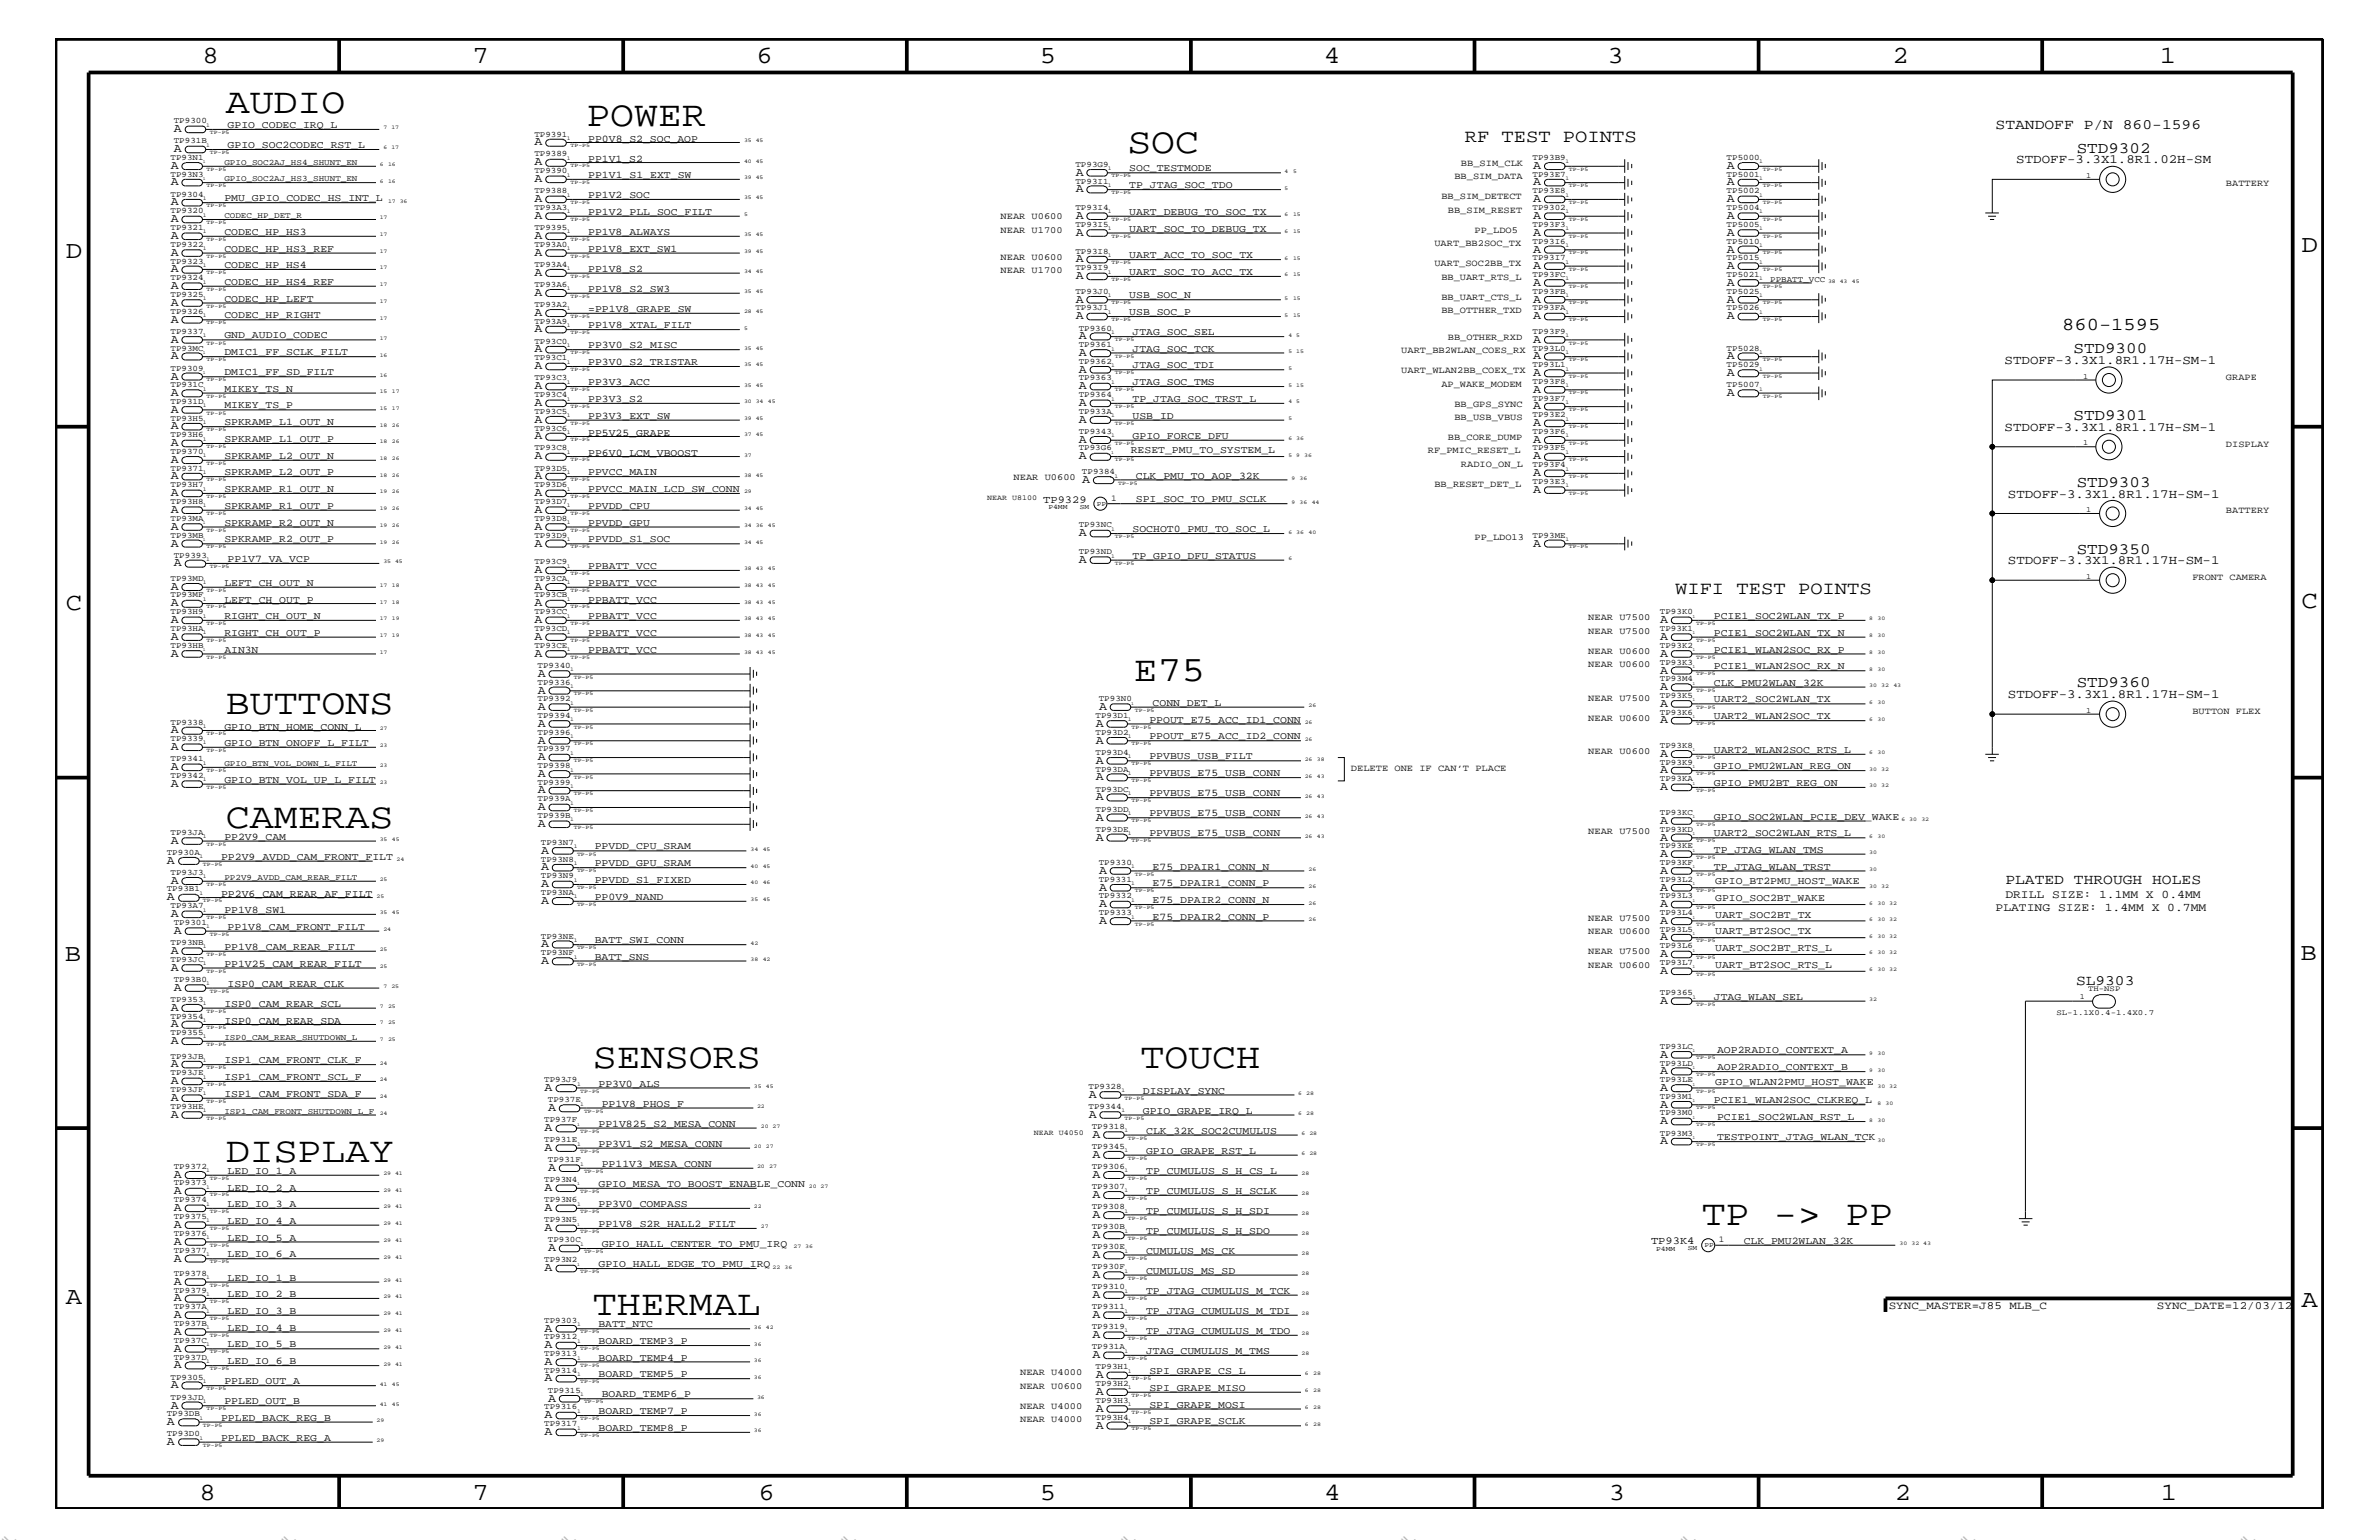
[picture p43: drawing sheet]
<svg xmlns="http://www.w3.org/2000/svg" width="432mm" height="279mm" viewBox="0 0 432 279" stroke-linecap="round" stroke-linejoin="round" font-family="sans-serif">
<defs><g id="words">
<g font-size="6.5">
<text x="41" y="20.4">AUDIO</text>
<text x="106.4" y="22.9">POWER</text>
<text x="204.6" y="27.7">SOC</text>
<text x="205.8" y="123.5">E75</text>
<text x="41" y="129.6">BUTTONS</text>
<text x="41" y="150.1">CAMERAS</text>
<text x="107.6" y="193.7">SENSORS</text>
<text x="207" y="193.7">TOUCH</text>
<text x="41" y="210.8">DISPLAY</text>
<text x="308.9" y="222.3">TP -&gt; PP</text>
<text x="107.6" y="238.6">THERMAL</text>
</g>
<g font-size="4.5">
<text x="36.7" y="11.5">8</text>
<text x="85.8" y="11.5">7</text>
<text x="137.3" y="11.5">6</text>
<text x="188.7" y="11.5">5</text>
<text x="240.3" y="11.5">4</text>
<text x="291.8" y="11.5">3</text>
<text x="343.5" y="11.5">2</text>
<text x="392" y="11.5">1</text>
<text x="11.9" y="46.8">D</text>
<text x="417.7" y="45.7">D</text>
<text x="11.9" y="110.6">C</text>
<text x="417.7" y="110.3">C</text>
<text x="11.8" y="174.3">B</text>
<text x="417.6" y="174.2">B</text>
<text x="11.9" y="236.7">A</text>
<text x="417.7" y="237.1">A</text>
<text x="36.2" y="272.1">8</text>
<text x="85.8" y="272.1">7</text>
<text x="137.7" y="272.1">6</text>
<text x="188.7" y="272.1">5</text>
<text x="240.4" y="272.1">4</text>
<text x="292" y="272.1">3</text>
<text x="343.9" y="272.1">2</text>
<text x="392.2" y="272.1">1</text>
</g>
<g font-size="3.3">
<text x="265.9" y="25.9">RF TEST POINTS</text>
<text x="374.3" y="59.8">860-1595</text>
<text x="304" y="107.7">WIFI TEST POINTS</text>
</g>
<g font-size="2.9">
<text x="376.9" y="27.7">STD9302</text>
<text x="376.3" y="64">STD9300</text>
<text x="376.3" y="76.2">STD9301</text>
<text x="376.9" y="88.3">STD9303</text>
<text x="376.9" y="100.4">STD9350</text>
<text x="376.9" y="124.7">STD9360</text>
</g>
<g font-size="2.8" fill="#b6b6b4">
<text x="0" y="279.4" transform="rotate(45 0 279.4)">=</text>
<text x="50.8" y="279.4" transform="rotate(45 50.8 279.4)">=</text>
<text x="101.6" y="279.4" transform="rotate(45 101.6 279.4)">=</text>
<text x="152.4" y="279.4" transform="rotate(45 152.4 279.4)">=</text>
<text x="203.2" y="279.4" transform="rotate(45 203.2 279.4)">=</text>
<text x="254" y="279.4" transform="rotate(45 254 279.4)">=</text>
<text x="304.8" y="279.4" transform="rotate(45 304.8 279.4)">=</text>
<text x="355.6" y="279.4" transform="rotate(45 355.6 279.4)">=</text>
<text x="406.4" y="279.4" transform="rotate(45 406.4 279.4)">=</text>
</g>
<g font-size="2.6">
<text x="362.2" y="23.5">STANDOFF P/N 860-1596</text>
<text x="364" y="160.5">PLATED THROUGH HOLES</text>
<text x="376.8" y="178.7">SL9303</text>
</g>
<g font-size="2.3">
<text x="366" y="29.7">STDOFF-3.3X1.8R1.02H-SM</text>
<text x="363.9" y="66">STDOFF-3.3X1.8R1.17H-SM-1</text>
<text x="363.9" y="78.2">STDOFF-3.3X1.8R1.17H-SM-1</text>
<text x="364.4" y="90.3">STDOFF-3.3X1.8R1.17H-SM-1</text>
<text x="364.4" y="102.4">STDOFF-3.3X1.8R1.17H-SM-1</text>
<text x="364.4" y="126.6">STDOFF-3.3X1.8R1.17H-SM-1</text>
</g>
<g font-size="2.2">
<text x="31.6" y="24">A</text>
<text x="31.6" y="27.6">A</text>
<text x="97" y="26.4">A</text>
<text x="31" y="30.7">A</text>
<text x="31" y="33.6">A</text>
<text x="97" y="30">A</text>
<text x="97" y="33">A</text>
<text x="195.2" y="31.9">A</text>
<text x="195.2" y="34.9">A</text>
<text x="278.3" y="30.7">A</text>
<text x="278.3" y="33.6">A</text>
<text x="313.4" y="30.7">A</text>
<text x="313.4" y="33.6">A</text>
<text x="31" y="40.3">A</text>
<text x="31" y="37.3">A</text>
<text x="97" y="36.7">A</text>
<text x="97" y="39.7">A</text>
<text x="195.2" y="39.7">A</text>
<text x="278.3" y="36.7">A</text>
<text x="278.3" y="39.7">A</text>
<text x="313.4" y="36.7">A</text>
<text x="313.4" y="39.7">A</text>
<text x="31" y="43.4">A</text>
<text x="31" y="46.4">A</text>
<text x="97" y="43.4">A</text>
<text x="97" y="46.4">A</text>
<text x="195.2" y="42.8">A</text>
<text x="195.2" y="47.6">A</text>
<text x="278.3" y="42.8">A</text>
<text x="278.3" y="45.8">A</text>
<text x="313.4" y="42.8">A</text>
<text x="313.4" y="45.8">A</text>
<text x="31" y="49.4">A</text>
<text x="31" y="52.4">A</text>
<text x="97" y="50.1">A</text>
<text x="97" y="53.7">A</text>
<text x="195.2" y="50.7">A</text>
<text x="278.3" y="48.8">A</text>
<text x="278.3" y="51.8">A</text>
<text x="313.4" y="48.8">A</text>
<text x="313.4" y="51.8">A</text>
<text x="31" y="55.5">A</text>
<text x="31" y="58.5">A</text>
<text x="97" y="57.3">A</text>
<text x="195.2" y="54.9">A</text>
<text x="195.2" y="57.9">A</text>
<text x="278.3" y="54.9">A</text>
<text x="278.3" y="57.9">A</text>
<text x="313.4" y="54.9">A</text>
<text x="313.4" y="57.9">A</text>
<text x="31" y="62.2">A</text>
<text x="31" y="65.2">A</text>
<text x="97" y="60.3">A</text>
<text x="97" y="64">A</text>
<text x="195.8" y="61.6">A</text>
<text x="195.8" y="64.5">A</text>
<text x="278.3" y="65.2">A</text>
<text x="278.3" y="62.2">A</text>
<text x="313.4" y="65.2">A</text>
<text x="31" y="68.9">A</text>
<text x="31" y="71.8">A</text>
<text x="97" y="67">A</text>
<text x="97" y="70.6">A</text>
<text x="195.8" y="67.6">A</text>
<text x="195.8" y="70.6">A</text>
<text x="278.3" y="71.2">A</text>
<text x="278.3" y="68.2">A</text>
<text x="313.4" y="68.2">A</text>
<text x="313.4" y="71.8">A</text>
<text x="31" y="77.9">A</text>
<text x="31" y="74.9">A</text>
<text x="97" y="73.7">A</text>
<text x="97" y="76.7">A</text>
<text x="195.8" y="73.7">A</text>
<text x="195.8" y="76.7">A</text>
<text x="278.3" y="77.3">A</text>
<text x="278.3" y="74.3">A</text>
<text x="31" y="81">A</text>
<text x="97" y="79.7">A</text>
<text x="97" y="83.3">A</text>
<text x="195.8" y="80.4">A</text>
<text x="195.8" y="83.3">A</text>
<text x="278.3" y="80.4">A</text>
<text x="278.3" y="83.3">A</text>
<text x="31" y="84">A</text>
<text x="31" y="87">A</text>
<text x="97" y="87">A</text>
<text x="196.4" y="87.7">A</text>
<text x="278.3" y="86.4">A</text>
<text x="278.3" y="89.4">A</text>
<text x="31" y="90">A</text>
<text x="31" y="93.1">A</text>
<text x="97" y="90">A</text>
<text x="97" y="93.1">A</text>
<text x="31" y="96.1">A</text>
<text x="31" y="99.2">A</text>
<text x="97" y="96.1">A</text>
<text x="97" y="99.2">A</text>
<text x="195.8" y="97.3">A</text>
<text x="278.3" y="99.2">A</text>
<text x="31" y="107">A</text>
<text x="31.6" y="102.7">A</text>
<text x="97" y="107">A</text>
<text x="97" y="104">A</text>
<text x="195.8" y="102.1">A</text>
<text x="31" y="110">A</text>
<text x="31" y="113.1">A</text>
<text x="97" y="113.1">A</text>
<text x="97" y="110">A</text>
<text x="301.3" y="113.1">A</text>
<text x="31" y="116.1">A</text>
<text x="31" y="119.2">A</text>
<text x="97" y="119.2">A</text>
<text x="97" y="116.1">A</text>
<text x="301.3" y="116.1">A</text>
<text x="301.3" y="119.2">A</text>
<text x="97.6" y="125.8">A</text>
<text x="97.6" y="122.8">A</text>
<text x="301.3" y="122.2">A</text>
<text x="301.3" y="125.2">A</text>
<text x="97.6" y="128.8">A</text>
<text x="97.6" y="131.9">A</text>
<text x="198.9" y="131.9">A</text>
<text x="199.5" y="128.8">A</text>
<text x="301.3" y="128.2">A</text>
<text x="301.3" y="131.3">A</text>
<text x="31" y="133">A</text>
<text x="31" y="136.1">A</text>
<text x="97.6" y="134.9">A</text>
<text x="97.6" y="138">A</text>
<text x="198.9" y="134.9">A</text>
<text x="301.3" y="137.4">A</text>
<text x="31" y="139.7">A</text>
<text x="31" y="142.8">A</text>
<text x="97.6" y="141">A</text>
<text x="97.6" y="144">A</text>
<text x="198.9" y="138.5">A</text>
<text x="198.9" y="141.6">A</text>
<text x="301.3" y="140.3">A</text>
<text x="301.3" y="143.4">A</text>
<text x="97.6" y="147">A</text>
<text x="198.9" y="145.2">A</text>
<text x="198.9" y="148.9">A</text>
<text x="301.3" y="149.5">A</text>
<text x="31" y="153.1">A</text>
<text x="97.6" y="150.1">A</text>
<text x="98.2" y="154.9">A</text>
<text x="198.9" y="152.5">A</text>
<text x="301.3" y="155.5">A</text>
<text x="301.3" y="152.5">A</text>
<text x="30.3" y="156.7">A</text>
<text x="31" y="160.4">A</text>
<text x="98.2" y="161">A</text>
<text x="98.2" y="157.9">A</text>
<text x="199.5" y="158.5">A</text>
<text x="199.5" y="161.6">A</text>
<text x="301.3" y="161.6">A</text>
<text x="301.3" y="158.5">A</text>
<text x="30.3" y="163.4">A</text>
<text x="31" y="166.4">A</text>
<text x="98.2" y="164">A</text>
<text x="199.5" y="164.6">A</text>
<text x="199.5" y="167.7">A</text>
<text x="301.3" y="164.6">A</text>
<text x="301.3" y="167.7">A</text>
<text x="31" y="173.1">A</text>
<text x="31.6" y="169.4">A</text>
<text x="98.2" y="171.9">A</text>
<text x="301.3" y="170.6">A</text>
<text x="301.3" y="173.7">A</text>
<text x="31" y="176.1">A</text>
<text x="31.6" y="179.8">A</text>
<text x="98.2" y="174.9">A</text>
<text x="301.3" y="176.7">A</text>
<text x="31" y="183.4">A</text>
<text x="301.3" y="182.1">A</text>
<text x="31" y="186.4">A</text>
<text x="31" y="189.4">A</text>
<text x="301.3" y="191.9">A</text>
<text x="31" y="193.7">A</text>
<text x="31" y="196.7">A</text>
<text x="98.8" y="197.9">A</text>
<text x="301.3" y="194.9">A</text>
<text x="301.3" y="197.9">A</text>
<text x="31" y="199.8">A</text>
<text x="31" y="202.8">A</text>
<text x="99.5" y="201.5">A</text>
<text x="197.6" y="202.8">A</text>
<text x="197.6" y="199.2">A</text>
<text x="301.3" y="204">A</text>
<text x="301.3" y="200.9">A</text>
<text x="98.8" y="205.2">A</text>
<text x="98.8" y="208.8">A</text>
<text x="198.3" y="206.4">A</text>
<text x="301.3" y="207.6">A</text>
<text x="31.6" y="213.7">A</text>
<text x="99.5" y="212.5">A</text>
<text x="198.3" y="210.1">A</text>
<text x="198.3" y="213.7">A</text>
<text x="31.6" y="216.7">A</text>
<text x="31.6" y="219.7">A</text>
<text x="98.8" y="216.1">A</text>
<text x="98.8" y="219.7">A</text>
<text x="198.3" y="217.4">A</text>
<text x="198.3" y="221">A</text>
<text x="31.6" y="222.8">A</text>
<text x="31.6" y="225.8">A</text>
<text x="98.8" y="223.4">A</text>
<text x="99.5" y="227">A</text>
<text x="198.3" y="224.6">A</text>
<text x="31.6" y="228.9">A</text>
<text x="31.6" y="233.1">A</text>
<text x="98.8" y="230.7">A</text>
<text x="198.3" y="228.2">A</text>
<text x="198.3" y="231.8">A</text>
<text x="31.6" y="236.1">A</text>
<text x="31.6" y="239.1">A</text>
<text x="198.3" y="235.5">A</text>
<text x="198.3" y="239.1">A</text>
<text x="31.6" y="242.2">A</text>
<text x="31.6" y="245.2">A</text>
<text x="98.8" y="241.6">A</text>
<text x="98.8" y="244.6">A</text>
<text x="198.3" y="242.8">A</text>
<text x="31" y="251.9">A</text>
<text x="31.6" y="248.3">A</text>
<text x="98.8" y="247.7">A</text>
<text x="98.8" y="250.6">A</text>
<text x="198.3" y="246.4">A</text>
<text x="198.9" y="250">A</text>
<text x="31" y="255.6">A</text>
<text x="98.8" y="257.3">A</text>
<text x="99.5" y="254.3">A</text>
<text x="198.9" y="253.1">A</text>
<text x="198.9" y="256.1">A</text>
<text x="30.3" y="262.2">A</text>
<text x="30.3" y="258.5">A</text>
<text x="98.8" y="260.4">A</text>
<text x="198.9" y="259.2">A</text>
</g>
<g font-size="2.1">
<text x="362.2" y="165.3">PLATING SIZE: 1.4MM X 0.7MM</text>
<text x="364" y="162.8">DRILL SIZE: 1.1MM X 0.4MM</text>
</g>
<g font-size="2">
<text x="342.8" y="237.4">SYNC_MASTER=J85 MLB_C</text>
<text x="391.5" y="237.4">SYNC_DATE=12/03/12</text>
</g>
<g font-size="1.9">
<text x="41.3" y="23.2">GPIO_CODEC_IRQ_L</text>
<text x="41.3" y="26.9">GPIO_SOC2CODEC_RST_L</text>
<text x="106.8" y="29.3">PP1V1_S2</text>
<text x="106.8" y="25.7">PP0V8_S2_SOC_AOP</text>
<text x="106.8" y="32.3">PP1V1_S1_EXT_SW</text>
<text x="106.8" y="35.9">PP1V2_SOC</text>
<text x="205" y="34.1">TP_JTAG_SOC_TDO</text>
<text x="205" y="31.1">SOC_TESTMODE</text>
<text x="40.7" y="36.5">PMU_GPIO_CODEC_HS_INT_L</text>
<text x="106.8" y="39">PP1V2_PLL_SOC_FILT</text>
<text x="205" y="39">UART_DEBUG_TO_SOC_TX</text>
<text x="40.7" y="42.6">CODEC_HP_HS3</text>
<text x="40.7" y="45.7">CODEC_HP_HS3_REF</text>
<text x="106.8" y="45.7">PP1V8_EXT_SW1</text>
<text x="106.8" y="42.6">PP1V8_ALWAYS</text>
<text x="205" y="46.8">UART_ACC_TO_SOC_TX</text>
<text x="205" y="42">UART_SOC_TO_DEBUG_TX</text>
<text x="40.7" y="48.7">CODEC_HP_HS4</text>
<text x="40.7" y="51.7">CODEC_HP_HS4_REF</text>
<text x="106.8" y="49.3">PP1V8_S2</text>
<text x="106.8" y="52.9">PP1V8_S2_SW3</text>
<text x="205" y="49.9">UART_SOC_TO_ACC_TX</text>
<text x="40.7" y="57.8">CODEC_HP_RIGHT</text>
<text x="40.7" y="54.7">CODEC_HP_LEFT</text>
<text x="106.8" y="59.5">PP1V8_XTAL_FILT</text>
<text x="106.8" y="56.6">=PP1V8_GRAPE_SW</text>
<text x="205" y="57.2">USB_SOC_P</text>
<text x="205" y="54.1">USB_SOC_N</text>
<text x="40.7" y="64.5">DMIC1_FF_SCLK_FILT</text>
<text x="40.7" y="61.4">GND_AUDIO_CODEC</text>
<text x="106.8" y="63.2">PP3V0_S2_MISC</text>
<text x="205.6" y="63.9">JTAG_SOC_TCK</text>
<text x="205.6" y="60.8">JTAG_SOC_SEL</text>
<text x="40.7" y="68.1">DMIC1_FF_SD_FILT</text>
<text x="40.7" y="71.1">MIKEY_TS_N</text>
<text x="106.8" y="69.9">PP3V3_ACC</text>
<text x="106.8" y="66.2">PP3V0_S2_TRISTAR</text>
<text x="205.6" y="69.9">JTAG_SOC_TMS</text>
<text x="205.6" y="66.8">JTAG_SOC_TDI</text>
<text x="40.7" y="77.2">SPKRAMP_L1_OUT_N</text>
<text x="40.7" y="74.1">MIKEY_TS_P</text>
<text x="106.8" y="72.9">PP3V3_S2</text>
<text x="106.8" y="76">PP3V3_EXT_SW</text>
<text x="205.6" y="76">USB_ID</text>
<text x="205.6" y="72.9">TP_JTAG_SOC_TRST_L</text>
<text x="40.7" y="83.3">SPKRAMP_L2_OUT_N</text>
<text x="40.7" y="80.2">SPKRAMP_L1_OUT_P</text>
<text x="106.8" y="79">PP5V25_GRAPE</text>
<text x="106.8" y="82.7">PP6V0_LCM_VBOOST</text>
<text x="205.2" y="82.2">RESET_PMU_TO_SYSTEM_L</text>
<text x="205.6" y="79.6">GPIO_FORCE_DFU</text>
<text x="40.7" y="86.2">SPKRAMP_L2_OUT_P</text>
<text x="40.7" y="89.3">SPKRAMP_R1_OUT_N</text>
<text x="106.8" y="86.2">PPVCC_MAIN</text>
<text x="106.8" y="89.3">PPVCC_MAIN_LCD_SW_CONN</text>
<text x="206.2" y="86.9">CLK_PMU_TO_AOP_32K</text>
<text x="40.7" y="95.4">SPKRAMP_R2_OUT_N</text>
<text x="40.7" y="92.3">SPKRAMP_R1_OUT_P</text>
<text x="106.8" y="95.4">PPVDD_GPU</text>
<text x="106.8" y="92.3">PPVDD_CPU</text>
<text x="189.4" y="91.2">TP9329</text>
<text x="206.2" y="91.1">SPI_SOC_TO_PMU_SCLK</text>
<text x="40.7" y="98.4">SPKRAMP_R2_OUT_P</text>
<text x="106.8" y="98.4">PPVDD_S1_SOC</text>
<text x="205.6" y="96.5">SOCHOT0_PMU_TO_SOC_L</text>
<text x="205.6" y="101.4">TP_GPIO_DFU_STATUS</text>
<text x="40.7" y="106.3">LEFT_CH_OUT_N</text>
<text x="41.3" y="102.1">PP1V7_VA_VCP</text>
<text x="106.8" y="103.2">PPBATT_VCC</text>
<text x="106.8" y="106.3">PPBATT_VCC</text>
<text x="40.7" y="112.3">RIGHT_CH_OUT_N</text>
<text x="40.7" y="109.3">LEFT_CH_OUT_P</text>
<text x="106.8" y="109.3">PPBATT_VCC</text>
<text x="106.8" y="112.3">PPBATT_VCC</text>
<text x="311.1" y="112.3">PCIE1_SOC2WLAN_TX_P</text>
<text x="40.7" y="115.3">RIGHT_CH_OUT_P</text>
<text x="40.7" y="118.4">AIN3N</text>
<text x="106.8" y="118.4">PPBATT_VCC</text>
<text x="106.8" y="115.3">PPBATT_VCC</text>
<text x="311.1" y="118.4">PCIE1_WLAN2SOC_RX_P</text>
<text x="311.1" y="115.3">PCIE1_SOC2WLAN_TX_N</text>
<text x="311.1" y="121.4">PCIE1_WLAN2SOC_RX_N</text>
<text x="311.1" y="124.4">CLK_PMU2WLAN_32K</text>
<text x="208.6" y="131.1">PPOUT_E75_ACC_ID1_CONN</text>
<text x="209.2" y="128">CONN_DET_L</text>
<text x="311.1" y="130.5">UART2_WLAN2SOC_TX</text>
<text x="311.1" y="127.5">UART2_SOC2WLAN_TX</text>
<text x="40.7" y="132.4">GPIO_BTN_HOME_CONN_L</text>
<text x="40.7" y="135.3">GPIO_BTN_ONOFF_L_FILT</text>
<text x="208.6" y="137.8">PPVBUS_USB_FILT</text>
<text x="208.6" y="134.1">PPOUT_E75_ACC_ID2_CONN</text>
<text x="311.1" y="136.6">UART2_WLAN2SOC_RTS_L</text>
<text x="40.7" y="142">GPIO_BTN_VOL_UP_L_FILT</text>
<text x="208.6" y="140.8">PPVBUS_E75_USB_CONN</text>
<text x="311.1" y="139.6">GPIO_PMU2WLAN_REG_ON</text>
<text x="311.1" y="142.6">GPIO_PMU2BT_REG_ON</text>
<text x="208.6" y="148.1">PPVBUS_E75_USB_CONN</text>
<text x="208.6" y="144.5">PPVBUS_E75_USB_CONN</text>
<text x="311.1" y="148.7">GPIO_SOC2WLAN_PCIE_DEV_WAKE</text>
<text x="40.1" y="156">PP2V9_AVDD_CAM_FRONT_FILT</text>
<text x="40.7" y="152.3">PP2V9_CAM</text>
<text x="108" y="154.1">PPVDD_CPU_SRAM</text>
<text x="208.6" y="151.8">PPVBUS_E75_USB_CONN</text>
<text x="311.1" y="151.8">UART2_SOC2WLAN_RTS_L</text>
<text x="311.1" y="154.7">TP_JTAG_WLAN_TMS</text>
<text x="108" y="160.2">PPVDD_S1_FIXED</text>
<text x="108" y="157.2">PPVDD_GPU_SRAM</text>
<text x="209.2" y="160.8">E75_DPAIR1_CONN_P</text>
<text x="209.2" y="157.8">E75_DPAIR1_CONN_N</text>
<text x="311.1" y="157.8">TP_JTAG_WLAN_TRST</text>
<text x="311.3" y="160.5">GPIO_BT2PMU_HOST_WAKE</text>
<text x="40.1" y="162.7">PP2V6_CAM_REAR_AF_FILT</text>
<text x="40.7" y="165.6">PP1V8_SW1</text>
<text x="107.9" y="163.3">PP0V9_NAND</text>
<text x="209.2" y="166.9">E75_DPAIR2_CONN_P</text>
<text x="209.2" y="163.9">E75_DPAIR2_CONN_N</text>
<text x="311.3" y="166.5">UART_SOC2BT_TX</text>
<text x="311.3" y="163.5">GPIO_SOC2BT_WAKE</text>
<text x="40.7" y="172.3">PP1V8_CAM_REAR_FILT</text>
<text x="41.3" y="168.7">PP1V8_CAM_FRONT_FILT</text>
<text x="108" y="171.1">BATT_SWI_CONN</text>
<text x="311.3" y="169.5">UART_BT2SOC_TX</text>
<text x="311.3" y="172.6">UART_SOC2BT_RTS_L</text>
<text x="40.7" y="175.4">PP1V25_CAM_REAR_FILT</text>
<text x="41.3" y="179">ISP0_CAM_REAR_CLK</text>
<text x="108" y="174.2">BATT_SNS</text>
<text x="311.3" y="175.6">UART_BT2SOC_RTS_L</text>
<text x="40.7" y="182.7">ISP0_CAM_REAR_SCL</text>
<text x="40.7" y="185.7">ISP0_CAM_REAR_SDA</text>
<text x="311.1" y="181.4">JTAG_WLAN_SEL</text>
<text x="311.7" y="191.1">AOP2RADIO_CONTEXT_A</text>
<text x="40.7" y="195.9">ISP1_CAM_FRONT_SCL_F</text>
<text x="40.7" y="192.9">ISP1_CAM_FRONT_CLK_F</text>
<text x="108.6" y="197.2">PP3V0_ALS</text>
<text x="311.3" y="196.8">GPIO_WLAN2PMU_HOST_WAKE</text>
<text x="311.7" y="194.2">AOP2RADIO_CONTEXT_B</text>
<text x="40.7" y="199">ISP1_CAM_FRONT_SDA_F</text>
<text x="109.2" y="200.9">PP1V8_PHOS_F</text>
<text x="207.4" y="202">GPIO_GRAPE_IRQ_L</text>
<text x="207.4" y="198.4">DISPLAY_SYNC</text>
<text x="311.1" y="200.2">PCIE1_WLAN2SOC_CLKREQ_L</text>
<text x="311.7" y="203.2">PCIE1_SOC2WLAN_RST_L</text>
<text x="108.6" y="204.4">PP1V825_S2_MESA_CONN</text>
<text x="108.6" y="208.1">PP3V1_S2_MESA_CONN</text>
<text x="208" y="205.7">CLK_32K_SOC2CUMULUS</text>
<text x="208" y="209.3">GPIO_GRAPE_RST_L</text>
<text x="311.7" y="206.9">TESTPOINT_JTAG_WLAN_TCK</text>
<text x="41.3" y="213">LED_IO_1_A</text>
<text x="108.6" y="215.3">GPIO_MESA_TO_BOOST_ENABLE_CONN</text>
<text x="109.2" y="211.7">PP11V3_MESA_CONN</text>
<text x="208" y="213">TP_CUMULUS_S_H_CS_L</text>
<text x="41.3" y="219">LED_IO_3_A</text>
<text x="41.3" y="216">LED_IO_2_A</text>
<text x="108.6" y="219">PP3V0_COMPASS</text>
<text x="208" y="216.6">TP_CUMULUS_S_H_SCLK</text>
<text x="208" y="220.2">TP_CUMULUS_S_H_SDI</text>
<text x="41.3" y="225.1">LED_IO_5_A</text>
<text x="41.3" y="222">LED_IO_4_A</text>
<text x="108.6" y="222.6">PP1V8_S2R_HALL2_FILT</text>
<text x="109.2" y="226.3">GPIO_HALL_CENTER_TO_PMU_IRQ</text>
<text x="208" y="223.9">TP_CUMULUS_S_H_SDO</text>
<text x="208" y="227.5">CUMULUS_MS_CK</text>
<text x="299.7" y="225.7">TP93K4</text>
<text x="316.5" y="225.7">CLK_PMU2WLAN_32K</text>
<text x="41.3" y="228.1">LED_IO_6_A</text>
<text x="41.3" y="232.4">LED_IO_1_B</text>
<text x="108.6" y="229.9">GPIO_HALL_EDGE_TO_PMU_IRQ</text>
<text x="208" y="231.1">CUMULUS_MS_SD</text>
<text x="41.3" y="238.4">LED_IO_3_B</text>
<text x="41.3" y="235.4">LED_IO_2_B</text>
<text x="208" y="234.7">TP_JTAG_CUMULUS_M_TCK</text>
<text x="208" y="238.4">TP_JTAG_CUMULUS_M_TDI</text>
<text x="41.3" y="244.5">LED_IO_5_B</text>
<text x="41.3" y="241.4">LED_IO_4_B</text>
<text x="108.6" y="240.8">BATT_NTC</text>
<text x="108.6" y="243.9">BOARD_TEMP3_P</text>
<text x="208" y="245.6">JTAG_CUMULUS_M_TMS</text>
<text x="208" y="242">TP_JTAG_CUMULUS_M_TDO</text>
<text x="40.7" y="251.1">PPLED_OUT_A</text>
<text x="41.3" y="247.5">LED_IO_6_B</text>
<text x="108.6" y="249.9">BOARD_TEMP5_P</text>
<text x="108.6" y="246.9">BOARD_TEMP4_P</text>
<text x="208.6" y="249.3">SPI_GRAPE_CS_L</text>
<text x="40.1" y="257.8">PPLED_BACK_REG_B</text>
<text x="40.7" y="254.8">PPLED_OUT_B</text>
<text x="108.6" y="256.6">BOARD_TEMP7_P</text>
<text x="109.2" y="253.5">BOARD_TEMP6_P</text>
<text x="208.6" y="255.4">SPI_GRAPE_MOSI</text>
<text x="208.6" y="252.3">SPI_GRAPE_MISO</text>
<text x="40.1" y="261.4">PPLED_BACK_REG_A</text>
<text x="108.6" y="259.6">BOARD_TEMP8_P</text>
<text x="208.6" y="258.4">SPI_GRAPE_SCLK</text>
</g>
<g font-size="1.7">
<text x="264" y="32.5">BB_SIM_DATA</text>
<text x="265.2" y="30.2">BB_SIM_CLK</text>
<text x="404" y="33.7">BATTERY</text>
<text x="181.6" y="39.8">NEAR U0600</text>
<text x="261.6" y="36.2">BB_SIM_DETECT</text>
<text x="262.8" y="38.6">BB_SIM_RESET</text>
<text x="181.6" y="42.3">NEAR U1700</text>
<text x="181.6" y="47.1">NEAR U0600</text>
<text x="260.3" y="44.6">UART_BB2SOC_TX</text>
<text x="267.6" y="42.3">PP_LDO5</text>
<text x="181.6" y="49.6">NEAR U1700</text>
<text x="260.3" y="48.3">UART_SOC2BB_TX</text>
<text x="261.6" y="50.7">BB_UART_RTS_L</text>
<text x="261.6" y="56.8">BB_OTTHER_TXD</text>
<text x="261.6" y="54.4">BB_UART_CTS_L</text>
<text x="254.3" y="64">UART_BB2WLAN_COES_RX</text>
<text x="262.8" y="61.7">BB_OTHER_RXD</text>
<text x="254.3" y="67.7">UART_WLAN2BB_COEX_TX</text>
<text x="261.6" y="70.1">AP_WAKE_MODEM</text>
<text x="404" y="68.9">GRAPE</text>
<text x="264" y="76.2">BB_USB_VBUS</text>
<text x="264" y="73.8">BB_GPS_SYNC</text>
<text x="259.2" y="82.2">RF_PMIC_RESET_L</text>
<text x="262.8" y="79.9">BB_CORE_DUMP</text>
<text x="404" y="81.1">DISPLAY</text>
<text x="184" y="87.1">NEAR U0600</text>
<text x="260.4" y="88.3">BB_RESET_DET_L</text>
<text x="265.2" y="84.7">RADIO_ON_L</text>
<text x="404" y="93.2">BATTERY</text>
<text x="267.6" y="98">PP_LDO13</text>
<text x="397.9" y="105.3">FRONT CAMERA</text>
<text x="288.3" y="112.6">NEAR U7500</text>
<text x="288.3" y="118.6">NEAR U0600</text>
<text x="288.3" y="115">NEAR U7500</text>
<text x="288.3" y="121">NEAR U0600</text>
<text x="288.3" y="127.1">NEAR U7500</text>
<text x="288.3" y="130.8">NEAR U0600</text>
<text x="397.9" y="129.6">BUTTON FLEX</text>
<text x="288.3" y="136.8">NEAR U0600</text>
<text x="245.2" y="139.8">DELETE ONE IF CAN’T PLACE</text>
<text x="288.3" y="151.3">NEAR U7500</text>
<text x="288.3" y="167.1">NEAR U7500</text>
<text x="288.3" y="169.5">NEAR U0600</text>
<text x="288.3" y="173.2">NEAR U7500</text>
<text x="288.3" y="175.6">NEAR U0600</text>
<text x="185.2" y="249.5">NEAR U4000</text>
<text x="185.2" y="252">NEAR U0600</text>
<text x="185.2" y="255.6">NEAR U4000</text>
<text x="185.2" y="258">NEAR U4000</text>
</g>
<g font-size="1.6">
<text x="201.7" y="90.9">1</text>
<text x="312" y="225.4">1</text>
</g>
<g font-size="1.5">
<text x="31.5" y="22.4">TP9300</text>
<text x="30.9" y="29.1">TP93N1</text>
<text x="31.5" y="26">TP931B</text>
<text x="40.7" y="29.9">GPIO_SOC2AJ_HS4_SHUNT_EN</text>
<text x="97" y="28.4">TP9389</text>
<text x="97" y="24.8">TP9391</text>
<text x="278.2" y="29.1">TP93B9</text>
<text x="313.4" y="29.1">TP5000</text>
<text x="30.9" y="35.7">TP9304</text>
<text x="30.9" y="32">TP93N3</text>
<text x="40.7" y="32.9">GPIO_SOC2AJ_HS3_SHUNT_EN</text>
<text x="97" y="35.1">TP9388</text>
<text x="97" y="31.4">TP9390</text>
<text x="195.2" y="30.3">TP93G9</text>
<text x="195.2" y="33.3">TP93I1</text>
<text x="278.2" y="32">TP93E7</text>
<text x="278.2" y="35.1">TP93E8</text>
<text x="313.4" y="35.1">TP5002</text>
<text x="313.4" y="32">TP5001</text>
<text x="30.9" y="41.8">TP9321</text>
<text x="30.9" y="38.7">TP9320</text>
<text x="40.7" y="39.6">CODEC_HP_DET_R</text>
<text x="97" y="41.8">TP9395</text>
<text x="97" y="38.1">TP93A3</text>
<text x="195.2" y="38.1">TP93I4</text>
<text x="195.2" y="41.2">TP93I5</text>
<text x="278.2" y="38.1">TP9302</text>
<text x="278.2" y="41.2">TP93F3</text>
<text x="313.4" y="38.1">TP5004</text>
<text x="313.4" y="41.2">TP5005</text>
<text x="30.9" y="44.8">TP9322</text>
<text x="30.9" y="47.9">TP9323</text>
<text x="97" y="44.8">TP93A0</text>
<text x="195.2" y="46">TP93I8</text>
<text x="278.2" y="44.2">TP93I6</text>
<text x="278.2" y="47.2">TP93I7</text>
<text x="313.4" y="44.2">TP5010</text>
<text x="313.4" y="47.2">TP5015</text>
<text x="30.9" y="50.8">TP9324</text>
<text x="30.9" y="53.9">TP9325</text>
<text x="97" y="48.5">TP93A4</text>
<text x="97" y="52.1">TP93A6</text>
<text x="195.2" y="49.1">TP93I9</text>
<text x="195.2" y="53.3">TP93J0</text>
<text x="278.2" y="53.3">TP93FB</text>
<text x="278.2" y="50.2">TP93FC</text>
<text x="313.4" y="50.2">TP5021</text>
<text x="313.4" y="53.3">TP5025</text>
<text x="321.3" y="51.1">PPBATT_VCC</text>
<text x="30.9" y="56.9">TP9326</text>
<text x="97" y="55.7">TP93A2</text>
<text x="97" y="58.7">TP93A9</text>
<text x="195.2" y="56.3">TP93J1</text>
<text x="195.8" y="60">TP9360</text>
<text x="278.2" y="56.3">TP93FA</text>
<text x="313.4" y="56.3">TP5026</text>
<text x="30.9" y="60.6">TP9337</text>
<text x="30.9" y="63.6">TP93MC</text>
<text x="97" y="62.3">TP93C0</text>
<text x="97" y="65.4">TP93C1</text>
<text x="195.8" y="63">TP9361</text>
<text x="195.8" y="66">TP9362</text>
<text x="278.2" y="63.6">TP93L0</text>
<text x="278.2" y="60.6">TP93F9</text>
<text x="313.4" y="63.6">TP5028</text>
<text x="30.9" y="67.3">TP9309</text>
<text x="30.9" y="70.2">TP931C</text>
<text x="97" y="69">TP93C3</text>
<text x="195.8" y="69">TP9363</text>
<text x="278.2" y="69.6">TP93F8</text>
<text x="278.2" y="66.7">TP93L1</text>
<text x="313.4" y="66.7">TP5029</text>
<text x="313.4" y="70.2">TP5007</text>
<text x="30.9" y="76.3">TP93H5</text>
<text x="30.9" y="73.3">TP931D</text>
<text x="97" y="72.1">TP93C4</text>
<text x="97" y="75.1">TP93C5</text>
<text x="195.8" y="72.1">TP9364</text>
<text x="195.8" y="75.1">TP933A</text>
<text x="278.2" y="75.7">TP93E2</text>
<text x="278.2" y="72.7">TP93F7</text>
<text x="30.9" y="79.4">TP93H6</text>
<text x="30.9" y="82.4">TP9370</text>
<text x="97" y="78.2">TP93C6</text>
<text x="97" y="81.7">TP93C8</text>
<text x="195.8" y="78.8">TP9343</text>
<text x="195.8" y="81.7">TP93G6</text>
<text x="278.2" y="78.8">TP93F6</text>
<text x="278.2" y="81.7">TP93F5</text>
<text x="30.9" y="85.4">TP9371</text>
<text x="30.9" y="88.4">TP93H7</text>
<text x="97" y="85.4">TP93D5</text>
<text x="97" y="88.4">TP93D6</text>
<text x="196.4" y="86">TP9384</text>
<text x="278.2" y="84.8">TP93F4</text>
<text x="278.2" y="87.8">TP93E3</text>
<text x="30.9" y="91.5">TP93H8</text>
<text x="30.9" y="94.5">TP93MA</text>
<text x="97" y="91.5">TP93D7</text>
<text x="97" y="94.5">TP93D8</text>
<text x="195.8" y="95.7">TP93NC</text>
<text x="30.9" y="97.6">TP93MB</text>
<text x="31.5" y="101.2">TP9393</text>
<text x="97" y="97.6">TP93D9</text>
<text x="195.8" y="100.5">TP93ND</text>
<text x="278.2" y="97.6">TP93ME</text>
<text x="30.9" y="105.4">TP93MD</text>
<text x="97" y="105.4">TP93CA</text>
<text x="97" y="102.4">TP93C9</text>
<text x="30.9" y="108.4">TP93MF</text>
<text x="30.9" y="111.4">TP93H9</text>
<text x="97" y="111.4">TP93CC</text>
<text x="97" y="108.4">TP93CB</text>
<text x="301.3" y="111.4">TP93K0</text>
<text x="30.9" y="114.5">TP93HA</text>
<text x="30.9" y="117.5">TP93HB</text>
<text x="97" y="117.5">TP93CE</text>
<text x="97" y="114.5">TP93CD</text>
<text x="301.3" y="114.5">TP93K1</text>
<text x="301.3" y="117.5">TP93K2</text>
<text x="97.6" y="124.2">TP9336</text>
<text x="97.6" y="121.2">TP9340</text>
<text x="301.3" y="120.6">TP93K3</text>
<text x="301.3" y="123.6">TP93M4</text>
<text x="30.9" y="131.5">TP9338</text>
<text x="97.6" y="127.2">TP9392</text>
<text x="97.6" y="130.2">TP9394</text>
<text x="198.8" y="130.2">TP93D1</text>
<text x="199.4" y="127.2">TP93N0</text>
<text x="301.3" y="126.6">TP93K5</text>
<text x="301.3" y="129.7">TP93K6</text>
<text x="30.9" y="134.5">TP9339</text>
<text x="97.6" y="133.3">TP9396</text>
<text x="97.6" y="136.3">TP9397</text>
<text x="198.8" y="133.3">TP93D2</text>
<text x="198.8" y="136.9">TP93D4</text>
<text x="301.3" y="135.7">TP93K8</text>
<text x="30.9" y="138.1">TP9341</text>
<text x="30.9" y="141.2">TP9342</text>
<text x="40.7" y="139">GPIO_BTN_VOL_DOWN_L_FILT</text>
<text x="97.6" y="139.4">TP9398</text>
<text x="97.6" y="142.4">TP9399</text>
<text x="198.8" y="140">TP93DA</text>
<text x="198.8" y="143.6">TP93DC</text>
<text x="301.3" y="138.7">TP93K9</text>
<text x="301.3" y="141.8">TP93KA</text>
<text x="97.6" y="145.4">TP939A</text>
<text x="97.6" y="148.4">TP939B</text>
<text x="198.8" y="147.3">TP93DD</text>
<text x="301.3" y="147.9">TP93KC</text>
<text x="30.3" y="155.1">TP930A</text>
<text x="30.9" y="151.5">TP93JA</text>
<text x="98.2" y="153.3">TP93N7</text>
<text x="198.8" y="150.9">TP93DE</text>
<text x="301.3" y="153.9">TP93KE</text>
<text x="301.3" y="150.9">TP93KD</text>
<text x="30.3" y="161.7">TP93B1</text>
<text x="30.9" y="158.8">TP93J3</text>
<text x="40.7" y="159.6">PP2V9_AVDD_CAM_REAR_FILT</text>
<text x="98.2" y="159.4">TP93N9</text>
<text x="98.2" y="156.3">TP93N8</text>
<text x="199.4" y="156.9">TP9330</text>
<text x="199.4" y="160">TP9331</text>
<text x="301.3" y="160">TP93L2</text>
<text x="301.3" y="156.9">TP93KF</text>
<text x="30.9" y="164.8">TP93A7</text>
<text x="31.5" y="167.8">TP9301</text>
<text x="98.2" y="162.4">TP93NA</text>
<text x="199.4" y="163">TP9332</text>
<text x="199.4" y="166.1">TP9333</text>
<text x="301.3" y="163">TP93L3</text>
<text x="301.3" y="166.1">TP93L4</text>
<text x="30.9" y="171.5">TP93NB</text>
<text x="98.2" y="173.3">TP93NF</text>
<text x="98.2" y="170.3">TP93NE</text>
<text x="301.3" y="169">TP93L5</text>
<text x="301.3" y="172.1">TP93L6</text>
<text x="30.9" y="174.5">TP93JC</text>
<text x="31.5" y="178.2">TP93B0</text>
<text x="301.3" y="175.1">TP93L7</text>
<text x="30.9" y="181.8">TP9353</text>
<text x="30.9" y="184.9">TP9354</text>
<text x="301.3" y="180.5">TP9365</text>
<text x="30.9" y="187.8">TP9355</text>
<text x="40.7" y="188.7">ISP0_CAM_REAR_SHUTDOWN_L</text>
<text x="301.3" y="190.3">TP93LC</text>
<text x="30.9" y="192.1">TP93JB</text>
<text x="30.9" y="195.1">TP93JE</text>
<text x="98.8" y="196.4">TP93J9</text>
<text x="197.6" y="197.6">TP9328</text>
<text x="301.3" y="193.3">TP93LD</text>
<text x="301.3" y="196.4">TP93LE</text>
<text x="30.9" y="198.1">TP93JF</text>
<text x="30.9" y="201.2">TP93HE</text>
<text x="40.7" y="202">ISP1_CAM_FRONT_SHUTDOWN_L_F</text>
<text x="98.8" y="203.6">TP937F</text>
<text x="99.4" y="200">TP937E</text>
<text x="197.6" y="201.2">TP9344</text>
<text x="301.3" y="202.4">TP93M0</text>
<text x="301.3" y="199.3">TP93M1</text>
<text x="98.8" y="207.2">TP931E</text>
<text x="198.2" y="204.8">TP9318</text>
<text x="198.2" y="208.5">TP9345</text>
<text x="301.3" y="206">TP93M3</text>
<text x="31.5" y="215.1">TP9373</text>
<text x="31.5" y="212.1">TP9372</text>
<text x="98.8" y="214.5">TP93N4</text>
<text x="99.4" y="210.8">TP931F</text>
<text x="198.2" y="212.1">TP9306</text>
<text x="198.2" y="215.8">TP9307</text>
<text x="31.5" y="218.1">TP9374</text>
<text x="31.5" y="221.2">TP9375</text>
<text x="98.8" y="221.8">TP93N5</text>
<text x="98.8" y="218.1">TP93N6</text>
<text x="198.2" y="219.4">TP9308</text>
<text x="31.5" y="227.3">TP9377</text>
<text x="31.5" y="224.2">TP9376</text>
<text x="99.4" y="225.4">TP930C</text>
<text x="198.2" y="223">TP930B</text>
<text x="198.2" y="226.7">TP930E</text>
<text x="31.5" y="231.5">TP9378</text>
<text x="98.8" y="229.1">TP93N2</text>
<text x="198.2" y="230.2">TP930F</text>
<text x="198.2" y="233.9">TP9310</text>
<text x="31.5" y="234.6">TP9379</text>
<text x="31.5" y="237.5">TP937A</text>
<text x="98.8" y="240">TP9303</text>
<text x="198.2" y="237.5">TP9311</text>
<text x="31.5" y="240.6">TP937B</text>
<text x="31.5" y="243.6">TP937C</text>
<text x="98.8" y="243">TP9312</text>
<text x="198.2" y="244.8">TP931A</text>
<text x="198.2" y="241.2">TP9319</text>
<text x="30.9" y="250.3">TP9305</text>
<text x="31.5" y="246.7">TP937D</text>
<text x="98.8" y="246.1">TP9313</text>
<text x="98.8" y="249">TP9314</text>
<text x="198.8" y="251.5">TP93H2</text>
<text x="198.8" y="248.4">TP93H1</text>
<text x="30.3" y="256.9">TP93DB</text>
<text x="30.9" y="253.9">TP93JD</text>
<text x="98.8" y="255.7">TP9316</text>
<text x="99.4" y="252.7">TP9315</text>
<text x="198.8" y="257.6">TP93H4</text>
<text x="198.8" y="254.5">TP93H3</text>
<text x="30.3" y="260.5">TP93D0</text>
<text x="98.8" y="258.8">TP9317</text>
</g>
<g font-size="1.4">
<text x="378.7" y="32.3">1</text>
<text x="378.1" y="68.7">1</text>
<text x="378.1" y="80.8">1</text>
<text x="179.2" y="90.7">NEAR U8100</text>
<text x="378.7" y="92.9">1</text>
<text x="378.7" y="105">1</text>
<text x="378.7" y="129.3">1</text>
<text x="379" y="179.9">TH-NSP</text>
<text x="373.3" y="184.2">SL-1.1X0.4-1.4X0.7</text>
<text x="377.5" y="181.3">1</text>
<text x="187.6" y="205.9">NEAR U4050</text>
</g>
<g font-size="1.3">
<text x="190.3" y="92.4">P4MM</text>
<text x="196" y="92.3">SM</text>
<text x="199.1" y="91.7">PP</text>
<text x="300.6" y="227">P4MM</text>
<text x="306.3" y="226.9">SM</text>
<text x="309.4" y="226.3">PP</text>
</g>
<g font-size="1">
<text x="37.4" y="23">1</text>
<text x="69.6" y="23.5">7</text>
<text x="71" y="23.5">17</text>
<text x="37.4" y="26.6">1</text>
<text x="38.1" y="24.3">TP-P5</text>
<text x="38.1" y="28">TP-P5</text>
<text x="69.6" y="27.1">6</text>
<text x="71" y="27.1">17</text>
<text x="102.9" y="29.1">1</text>
<text x="102.9" y="25.4">1</text>
<text x="103.5" y="26.7">TP-P5</text>
<text x="135" y="29.5">40 45</text>
<text x="135" y="25.9">35 45</text>
<text x="284.1" y="29.7">1</text>
<text x="319.3" y="29.7">1</text>
<text x="37.5" y="31">TP-P5</text>
<text x="37.5" y="34">TP-P5</text>
<text x="68.9" y="30.2">6</text>
<text x="68.9" y="33.1">6</text>
<text x="70.4" y="30.2">16</text>
<text x="70.4" y="33.1">16</text>
<text x="102.9" y="35.7">1</text>
<text x="102.9" y="32">1</text>
<text x="103.5" y="30.3">TP-P5</text>
<text x="103.5" y="33.4">TP-P5</text>
<text x="135" y="32.5">39 45</text>
<text x="201.1" y="30.8">1</text>
<text x="201.1" y="33.9">1</text>
<text x="201.8" y="32.2">TP-P5</text>
<text x="201.8" y="35.2">TP-P5</text>
<text x="233.2" y="34.4">5</text>
<text x="233.2" y="31.4">4</text>
<text x="234.7" y="31.4">5</text>
<text x="284.1" y="32.7">1</text>
<text x="284.1" y="35.7">1</text>
<text x="284.7" y="31">TP-P5</text>
<text x="284.7" y="34">TP-P5</text>
<text x="319.3" y="35.7">1</text>
<text x="319.3" y="32.7">1</text>
<text x="320" y="34">TP-P5</text>
<text x="320" y="31">TP-P5</text>
<text x="36.8" y="36.4">1</text>
<text x="36.8" y="39.3">1</text>
<text x="37.5" y="40.7">TP-P5</text>
<text x="37.5" y="37.6">TP-P5</text>
<text x="68.9" y="39.8">17</text>
<text x="70.4" y="36.8">17 36</text>
<text x="102.9" y="38.7">1</text>
<text x="103.5" y="37">TP-P5</text>
<text x="103.5" y="40.1">TP-P5</text>
<text x="135" y="36.2">35 45</text>
<text x="135" y="39.2">5</text>
<text x="201.1" y="38.7">1</text>
<text x="201.1" y="41.8">1</text>
<text x="201.8" y="40.1">TP-P5</text>
<text x="233.2" y="39.2">6</text>
<text x="234.7" y="39.2">15</text>
<text x="284.1" y="38.7">1</text>
<text x="284.1" y="41.8">1</text>
<text x="284.7" y="37">TP-P5</text>
<text x="284.7" y="40.1">TP-P5</text>
<text x="319.3" y="38.7">1</text>
<text x="319.3" y="41.8">1</text>
<text x="320" y="37">TP-P5</text>
<text x="320" y="40.1">TP-P5</text>
<text x="36.8" y="42.4">1</text>
<text x="36.8" y="45.4">1</text>
<text x="37.5" y="43.7">TP-P5</text>
<text x="37.5" y="46.8">TP-P5</text>
<text x="68.9" y="42.9">17</text>
<text x="68.9" y="45.9">17</text>
<text x="102.9" y="42.4">1</text>
<text x="102.9" y="45.4">1</text>
<text x="103.5" y="43.7">TP-P5</text>
<text x="103.5" y="46.8">TP-P5</text>
<text x="135" y="45.9">39 45</text>
<text x="135" y="42.9">35 45</text>
<text x="201.1" y="46.6">1</text>
<text x="201.8" y="43.1">TP-P5</text>
<text x="201.8" y="47.9">TP-P5</text>
<text x="233.2" y="47.1">6</text>
<text x="233.2" y="42.3">6</text>
<text x="234.7" y="47.1">15</text>
<text x="234.7" y="42.3">15</text>
<text x="284.1" y="44.8">1</text>
<text x="284.1" y="47.9">1</text>
<text x="284.7" y="43.1">TP-P5</text>
<text x="284.7" y="46.2">TP-P5</text>
<text x="319.3" y="44.8">1</text>
<text x="319.3" y="47.9">1</text>
<text x="320" y="43.1">TP-P5</text>
<text x="320" y="46.2">TP-P5</text>
<text x="36.8" y="48.5">1</text>
<text x="36.8" y="51.5">1</text>
<text x="37.5" y="49.7">TP-P5</text>
<text x="37.5" y="52.8">TP-P5</text>
<text x="68.9" y="51.9">17</text>
<text x="68.9" y="48.9">17</text>
<text x="102.9" y="49">1</text>
<text x="102.9" y="52.7">1</text>
<text x="103.5" y="50.4">TP-P5</text>
<text x="135" y="53.2">35 45</text>
<text x="135" y="49.6">34 45</text>
<text x="201.1" y="49.6">1</text>
<text x="201.1" y="53.9">1</text>
<text x="201.8" y="51">TP-P5</text>
<text x="233.2" y="50.2">6</text>
<text x="234.7" y="50.2">15</text>
<text x="284.1" y="53.9">1</text>
<text x="284.1" y="50.8">1</text>
<text x="284.7" y="49.1">TP-P5</text>
<text x="284.7" y="52.2">TP-P5</text>
<text x="319.3" y="50.8">1</text>
<text x="319.3" y="53.9">1</text>
<text x="320" y="49.1">TP-P5</text>
<text x="320" y="52.2">TP-P5</text>
<text x="331.8" y="51.3">38 43</text>
<text x="336.1" y="51.3">45</text>
<text x="36.8" y="54.5">1</text>
<text x="36.8" y="57.5">1</text>
<text x="37.5" y="55.8">TP-P5</text>
<text x="37.5" y="58.9">TP-P5</text>
<text x="68.9" y="58">17</text>
<text x="68.9" y="55">17</text>
<text x="102.9" y="56.3">1</text>
<text x="102.9" y="59.4">1</text>
<text x="103.5" y="57.7">TP-P5</text>
<text x="103.5" y="54">TP-P5</text>
<text x="135" y="56.8">28 45</text>
<text x="135" y="59.8">5</text>
<text x="201.1" y="56.9">1</text>
<text x="201.8" y="55.2">TP-P5</text>
<text x="201.8" y="58.3">TP-P5</text>
<text x="233.2" y="57.4">5</text>
<text x="233.2" y="54.4">5</text>
<text x="234.7" y="57.4">15</text>
<text x="234.7" y="54.4">15</text>
<text x="284.1" y="56.9">1</text>
<text x="284.7" y="55.2">TP-P5</text>
<text x="284.7" y="58.3">TP-P5</text>
<text x="319.3" y="56.9">1</text>
<text x="320" y="55.2">TP-P5</text>
<text x="320" y="58.3">TP-P5</text>
<text x="36.8" y="61.2">1</text>
<text x="37.5" y="62.5">TP-P5</text>
<text x="37.5" y="65.6">TP-P5</text>
<text x="68.9" y="64.7">16</text>
<text x="68.9" y="61.7">17</text>
<text x="102.9" y="63">1</text>
<text x="102.9" y="66">1</text>
<text x="103.5" y="64.3">TP-P5</text>
<text x="103.5" y="60.6">TP-P5</text>
<text x="135" y="63.4">35 45</text>
<text x="201.7" y="60.6">1</text>
<text x="201.7" y="63.6">1</text>
<text x="202.4" y="64.9">TP-P5</text>
<text x="202.4" y="61.9">TP-P5</text>
<text x="233.8" y="64">5</text>
<text x="233.8" y="61.1">4</text>
<text x="235.3" y="64">15</text>
<text x="235.3" y="61.1">5</text>
<text x="284.1" y="64.2">1</text>
<text x="284.1" y="61.2">1</text>
<text x="284.7" y="65.6">TP-P5</text>
<text x="284.7" y="62.5">TP-P5</text>
<text x="319.3" y="64.2">1</text>
<text x="320" y="65.6">TP-P5</text>
<text x="36.8" y="70.9">1</text>
<text x="37.5" y="69.2">TP-P5</text>
<text x="68.9" y="68.4">16</text>
<text x="68.9" y="71.3">15</text>
<text x="71.1" y="71.3">17</text>
<text x="102.9" y="69.6">1</text>
<text x="103.5" y="67.3">TP-P5</text>
<text x="103.5" y="71">TP-P5</text>
<text x="135" y="70.1">35 45</text>
<text x="135" y="66.5">35 45</text>
<text x="201.7" y="66.7">1</text>
<text x="201.7" y="69.6">1</text>
<text x="202.4" y="67.9">TP-P5</text>
<text x="202.4" y="71">TP-P5</text>
<text x="233.8" y="70.1">5</text>
<text x="233.8" y="67.1">5</text>
<text x="235.3" y="70.1">15</text>
<text x="284.1" y="70.2">1</text>
<text x="284.1" y="67.3">1</text>
<text x="284.7" y="71.6">TP-P5</text>
<text x="284.7" y="68.5">TP-P5</text>
<text x="319.3" y="67.3">1</text>
<text x="319.3" y="70.9">1</text>
<text x="320" y="68.5">TP-P5</text>
<text x="36.8" y="73.9">1</text>
<text x="36.8" y="76.9">1</text>
<text x="37.5" y="72.2">TP-P5</text>
<text x="37.5" y="75.2">TP-P5</text>
<text x="68.9" y="77.4">18</text>
<text x="68.9" y="74.4">15</text>
<text x="71.1" y="77.4">26</text>
<text x="71.1" y="74.4">17</text>
<text x="102.9" y="72.7">1</text>
<text x="102.9" y="75.7">1</text>
<text x="103.5" y="74">TP-P5</text>
<text x="103.5" y="77.1">TP-P5</text>
<text x="135" y="73.2">30 34</text>
<text x="135" y="76.2">39 45</text>
<text x="139.4" y="73.2">45</text>
<text x="201.7" y="72.7">1</text>
<text x="201.7" y="75.7">1</text>
<text x="202.4" y="74">TP-P5</text>
<text x="202.4" y="77.1">TP-P5</text>
<text x="233.8" y="76.2">5</text>
<text x="233.8" y="73.2">4</text>
<text x="235.3" y="73.2">5</text>
<text x="284.1" y="76.3">1</text>
<text x="284.1" y="73.3">1</text>
<text x="284.7" y="77.7">TP-P5</text>
<text x="284.7" y="74.6">TP-P5</text>
<text x="320" y="72.2">TP-P5</text>
<text x="36.8" y="83">1</text>
<text x="36.8" y="80">1</text>
<text x="37.5" y="78.3">TP-P5</text>
<text x="37.5" y="81.3">TP-P5</text>
<text x="68.9" y="83.5">18</text>
<text x="68.9" y="80.5">18</text>
<text x="71.1" y="83.5">26</text>
<text x="71.1" y="80.5">26</text>
<text x="102.9" y="78.8">1</text>
<text x="102.9" y="82.4">1</text>
<text x="103.5" y="80">TP-P5</text>
<text x="103.5" y="83.7">TP-P5</text>
<text x="135" y="82.8">37</text>
<text x="135" y="79.2">37 45</text>
<text x="201.7" y="79.4">1</text>
<text x="202.4" y="80.7">TP-P5</text>
<text x="202.4" y="83.7">TP-P5</text>
<text x="233.8" y="82.8">5</text>
<text x="233.8" y="79.9">6</text>
<text x="235.3" y="79.9">36</text>
<text x="235.3" y="82.8">9</text>
<text x="236.7" y="82.8">36</text>
<text x="284.1" y="79.4">1</text>
<text x="284.1" y="82.4">1</text>
<text x="284.7" y="80.7">TP-P5</text>
<text x="284.7" y="83.7">TP-P5</text>
<text x="36.8" y="86">1</text>
<text x="36.8" y="89">1</text>
<text x="37.5" y="84.4">TP-P5</text>
<text x="37.5" y="87.3">TP-P5</text>
<text x="68.9" y="86.5">18</text>
<text x="68.9" y="89.5">19</text>
<text x="71.1" y="86.5">26</text>
<text x="71.1" y="89.5">26</text>
<text x="102.9" y="86">1</text>
<text x="102.9" y="89">1</text>
<text x="103.5" y="87.3">TP-P5</text>
<text x="135" y="89.5">29</text>
<text x="135" y="86.5">38 45</text>
<text x="202.3" y="86.6">1</text>
<text x="202.9" y="88">TP-P5</text>
<text x="234.4" y="87.1">9</text>
<text x="235.9" y="87.1">36</text>
<text x="284.1" y="85.4">1</text>
<text x="284.1" y="88.4">1</text>
<text x="284.7" y="86.7">TP-P5</text>
<text x="284.7" y="89.8">TP-P5</text>
<text x="36.8" y="92.1">1</text>
<text x="37.5" y="90.4">TP-P5</text>
<text x="37.5" y="93.4">TP-P5</text>
<text x="68.9" y="95.6">19</text>
<text x="68.9" y="92.6">19</text>
<text x="71.1" y="95.6">26</text>
<text x="71.1" y="92.6">26</text>
<text x="102.9" y="92.1">1</text>
<text x="102.9" y="95.1">1</text>
<text x="103.5" y="90.4">TP-P5</text>
<text x="103.5" y="93.4">TP-P5</text>
<text x="135" y="95.6">34 36</text>
<text x="135" y="92.6">34 45</text>
<text x="139.4" y="95.6">45</text>
<text x="234.4" y="91.4">9</text>
<text x="235.9" y="91.4">36</text>
<text x="238.1" y="91.4">44</text>
<text x="37.4" y="101.8">1</text>
<text x="37.5" y="96.5">TP-P5</text>
<text x="37.5" y="99.5">TP-P5</text>
<text x="68.9" y="98.7">19</text>
<text x="71.1" y="98.7">26</text>
<text x="102.9" y="98.2">1</text>
<text x="103.5" y="96.5">TP-P5</text>
<text x="103.5" y="99.5">TP-P5</text>
<text x="135" y="98.7">34 45</text>
<text x="201.7" y="96.3">1</text>
<text x="201.7" y="101.2">1</text>
<text x="202.4" y="97.6">TP-P5</text>
<text x="233.8" y="96.8">6</text>
<text x="233.8" y="101.6">6</text>
<text x="235.3" y="96.8">36</text>
<text x="237.5" y="96.8">40</text>
<text x="284.1" y="98.2">1</text>
<text x="284.7" y="99.5">TP-P5</text>
<text x="36.8" y="106">1</text>
<text x="37.5" y="107.4">TP-P5</text>
<text x="38.1" y="103.1">TP-P5</text>
<text x="68.9" y="106.5">17</text>
<text x="69.6" y="102.2">35 45</text>
<text x="71.1" y="106.5">18</text>
<text x="102.9" y="103">1</text>
<text x="102.9" y="106">1</text>
<text x="103.5" y="107.4">TP-P5</text>
<text x="103.5" y="104.3">TP-P5</text>
<text x="135" y="103.5">38 43</text>
<text x="135" y="106.5">38 43</text>
<text x="139.4" y="103.5">45</text>
<text x="139.4" y="106.5">45</text>
<text x="202.4" y="102.5">TP-P5</text>
<text x="36.8" y="109.1">1</text>
<text x="36.8" y="112">1</text>
<text x="37.5" y="110.3">TP-P5</text>
<text x="37.5" y="113.4">TP-P5</text>
<text x="68.9" y="112.6">17</text>
<text x="68.9" y="109.5">17</text>
<text x="71.1" y="112.6">19</text>
<text x="71.1" y="109.5">18</text>
<text x="102.9" y="112">1</text>
<text x="102.9" y="109.1">1</text>
<text x="103.5" y="113.4">TP-P5</text>
<text x="103.5" y="110.3">TP-P5</text>
<text x="135" y="112.6">38 43</text>
<text x="135" y="109.5">38 43</text>
<text x="139.4" y="112.6">45</text>
<text x="139.4" y="109.5">45</text>
<text x="307.8" y="113.4">TP-P5</text>
<text x="339.3" y="112.6">8</text>
<text x="340.8" y="112.6">30</text>
<text x="36.8" y="115.1">1</text>
<text x="37.5" y="116.4">TP-P5</text>
<text x="37.5" y="119.5">TP-P5</text>
<text x="68.9" y="118.6">17</text>
<text x="68.9" y="115.6">17</text>
<text x="71.1" y="115.6">19</text>
<text x="102.9" y="118.1">1</text>
<text x="102.9" y="115.1">1</text>
<text x="103.5" y="119.5">TP-P5</text>
<text x="103.5" y="116.4">TP-P5</text>
<text x="135" y="118.6">38 43</text>
<text x="135" y="115.6">38 43</text>
<text x="139.4" y="118.6">45</text>
<text x="139.4" y="115.6">45</text>
<text x="307.8" y="116.4">TP-P5</text>
<text x="307.8" y="119.5">TP-P5</text>
<text x="339.3" y="118.6">8</text>
<text x="339.3" y="115.6">8</text>
<text x="340.8" y="118.6">30</text>
<text x="340.8" y="115.6">30</text>
<text x="103.5" y="124.8">1</text>
<text x="103.5" y="121.8">1</text>
<text x="104.1" y="123.1">TP-P5</text>
<text x="307.8" y="122.5">TP-P5</text>
<text x="307.8" y="125.5">TP-P5</text>
<text x="339.3" y="124.7">30</text>
<text x="339.3" y="121.7">8</text>
<text x="340.8" y="121.7">30</text>
<text x="341.5" y="124.7">32</text>
<text x="343.7" y="124.7">43</text>
<text x="103.5" y="127.9">1</text>
<text x="103.5" y="130.8">1</text>
<text x="104.1" y="126.2">TP-P5</text>
<text x="104.1" y="129.1">TP-P5</text>
<text x="204.7" y="130.8">1</text>
<text x="206" y="129.1">TP-P5</text>
<text x="236.8" y="131.3">26</text>
<text x="237.5" y="128.3">26</text>
<text x="307.8" y="128.6">TP-P5</text>
<text x="307.8" y="131.6">TP-P5</text>
<text x="339.3" y="130.8">6</text>
<text x="339.3" y="127.7">6</text>
<text x="340.8" y="130.8">30</text>
<text x="340.8" y="127.7">30</text>
<text x="36.8" y="132.1">1</text>
<text x="36.8" y="135.1">1</text>
<text x="37.5" y="133.4">TP-P5</text>
<text x="37.5" y="136.4">TP-P5</text>
<text x="68.9" y="135.6">23</text>
<text x="68.9" y="132.5">27</text>
<text x="103.5" y="133.9">1</text>
<text x="103.5" y="136.9">1</text>
<text x="104.1" y="132.2">TP-P5</text>
<text x="104.1" y="135.2">TP-P5</text>
<text x="204.7" y="133.9">1</text>
<text x="204.7" y="137.5">1</text>
<text x="205.4" y="132.2">TP-P5</text>
<text x="205.4" y="135.2">TP-P5</text>
<text x="236.8" y="134.4">26</text>
<text x="307.8" y="137.7">TP-P5</text>
<text x="339.3" y="136.8">6</text>
<text x="340.8" y="136.8">30</text>
<text x="36.8" y="138.7">1</text>
<text x="36.8" y="141.8">1</text>
<text x="37.5" y="140.1">TP-P5</text>
<text x="37.5" y="143.1">TP-P5</text>
<text x="68.9" y="142.3">23</text>
<text x="68.9" y="139.2">23</text>
<text x="103.5" y="140">1</text>
<text x="103.5" y="143">1</text>
<text x="104.1" y="138.3">TP-P5</text>
<text x="104.1" y="141.3">TP-P5</text>
<text x="204.7" y="140.6">1</text>
<text x="205.4" y="138.9">TP-P5</text>
<text x="205.4" y="141.9">TP-P5</text>
<text x="236.8" y="141.1">26</text>
<text x="236.8" y="138">26</text>
<text x="239" y="141.1">43</text>
<text x="239" y="138">38</text>
<text x="307.8" y="140.7">TP-P5</text>
<text x="307.8" y="143.7">TP-P5</text>
<text x="339.3" y="142.9">30</text>
<text x="339.3" y="139.8">30</text>
<text x="341.5" y="142.9">32</text>
<text x="341.5" y="139.8">32</text>
<text x="103.5" y="146">1</text>
<text x="103.5" y="149">1</text>
<text x="104.1" y="144.3">TP-P5</text>
<text x="104.1" y="147.3">TP-P5</text>
<text x="204.7" y="144.2">1</text>
<text x="204.7" y="147.9">1</text>
<text x="205.4" y="145.6">TP-P5</text>
<text x="205.4" y="149.2">TP-P5</text>
<text x="236.8" y="148.4">26</text>
<text x="236.8" y="144.7">26</text>
<text x="239" y="148.4">43</text>
<text x="239" y="144.7">43</text>
<text x="307.8" y="149.8">TP-P5</text>
<text x="345.1" y="149">6</text>
<text x="346.5" y="149">30</text>
<text x="348.7" y="149">32</text>
<text x="36.2" y="155.7">1</text>
<text x="36.8" y="152.1">1</text>
<text x="37.5" y="153.4">TP-P5</text>
<text x="68.9" y="152.6">35</text>
<text x="71.1" y="152.6">45</text>
<text x="104.1" y="150.4">TP-P5</text>
<text x="104.1" y="153.9">1</text>
<text x="104.7" y="155.2">TP-P5</text>
<text x="136.2" y="154.4">34</text>
<text x="138.4" y="154.4">45</text>
<text x="204.7" y="151.5">1</text>
<text x="205.4" y="152.9">TP-P5</text>
<text x="236.8" y="152">26</text>
<text x="239" y="152">43</text>
<text x="307.8" y="155.8">TP-P5</text>
<text x="307.8" y="152.9">TP-P5</text>
<text x="339.3" y="155">30</text>
<text x="339.3" y="152">6</text>
<text x="340.8" y="152">30</text>
<text x="36.8" y="157.1">TP-P5</text>
<text x="36.8" y="159.4">1</text>
<text x="37.5" y="160.7">TP-P5</text>
<text x="68.9" y="159.9">25</text>
<text x="72" y="156.2">24</text>
<text x="104.1" y="160">1</text>
<text x="104.1" y="156.9">1</text>
<text x="104.7" y="161.3">TP-P5</text>
<text x="104.7" y="158.3">TP-P5</text>
<text x="136.2" y="160.5">40</text>
<text x="136.2" y="157.4">40</text>
<text x="138.4" y="160.5">46</text>
<text x="138.4" y="157.4">45</text>
<text x="205.3" y="157.5">1</text>
<text x="205.3" y="160.6">1</text>
<text x="206" y="161.9">TP-P5</text>
<text x="206" y="158.9">TP-P5</text>
<text x="237.5" y="161.1">26</text>
<text x="237.5" y="158">26</text>
<text x="307.8" y="161.9">TP-P5</text>
<text x="307.8" y="158.9">TP-P5</text>
<text x="339.3" y="158">30</text>
<text x="339.3" y="161.1">30</text>
<text x="341.5" y="161.1">32</text>
<text x="36.2" y="162.4">1</text>
<text x="36.8" y="163.7">TP-P5</text>
<text x="36.8" y="165.4">1</text>
<text x="37.5" y="166.7">TP-P5</text>
<text x="68.3" y="162.8">25</text>
<text x="68.9" y="165.9">35</text>
<text x="71.1" y="165.9">45</text>
<text x="104.1" y="163">1</text>
<text x="104.7" y="164.4">TP-P5</text>
<text x="136.2" y="163.5">35</text>
<text x="138.4" y="163.5">45</text>
<text x="205.3" y="163.6">1</text>
<text x="205.3" y="166.7">1</text>
<text x="206" y="165">TP-P5</text>
<text x="237.5" y="167.1">26</text>
<text x="237.5" y="164.1">26</text>
<text x="307.8" y="165">TP-P5</text>
<text x="339.3" y="167.1">6</text>
<text x="339.3" y="164.1">6</text>
<text x="340.8" y="167.1">30 32</text>
<text x="340.8" y="164.1">30 32</text>
<text x="36.8" y="172.1">1</text>
<text x="37.4" y="168.4">1</text>
<text x="37.5" y="173.4">TP-P5</text>
<text x="38.1" y="169.8">TP-P5</text>
<text x="68.9" y="172.6">25</text>
<text x="69.6" y="168.9">24</text>
<text x="104.1" y="173.9">1</text>
<text x="104.1" y="170.9">1</text>
<text x="104.7" y="172.2">TP-P5</text>
<text x="136.2" y="171.4">42</text>
<text x="206" y="168">TP-P5</text>
<text x="307.8" y="168">TP-P5</text>
<text x="307.8" y="171">TP-P5</text>
<text x="339.3" y="173.2">6</text>
<text x="339.3" y="170.1">6</text>
<text x="340.8" y="173.2">30 32</text>
<text x="340.8" y="170.1">30 32</text>
<text x="36.8" y="175.1">1</text>
<text x="37.4" y="178.8">1</text>
<text x="37.5" y="176.5">TP-P5</text>
<text x="68.9" y="175.6">25</text>
<text x="69.6" y="179.3">7</text>
<text x="71" y="179.3">25</text>
<text x="104.7" y="175.2">TP-P5</text>
<text x="136.2" y="174.4">38</text>
<text x="138.4" y="174.4">42</text>
<text x="307.8" y="174">TP-P5</text>
<text x="307.8" y="177.1">TP-P5</text>
<text x="339.3" y="176.2">6</text>
<text x="340.8" y="176.2">30 32</text>
<text x="36.8" y="182.4">1</text>
<text x="36.8" y="185.4">1</text>
<text x="37.5" y="183.8">TP-P5</text>
<text x="38.1" y="180.1">TP-P5</text>
<text x="68.9" y="182.9">7</text>
<text x="68.9" y="185.9">7</text>
<text x="70.4" y="182.9">25</text>
<text x="70.4" y="185.9">25</text>
<text x="307.2" y="181.2">1</text>
<text x="307.8" y="182.5">TP-P5</text>
<text x="339.3" y="181.6">32</text>
<text x="36.8" y="188.4">1</text>
<text x="37.5" y="186.7">TP-P5</text>
<text x="37.5" y="189.8">TP-P5</text>
<text x="68.9" y="188.9">7</text>
<text x="70.4" y="188.9">25</text>
<text x="339.3" y="191.4">9</text>
<text x="340.8" y="191.4">30</text>
<text x="36.8" y="192.7">1</text>
<text x="36.8" y="195.7">1</text>
<text x="37.5" y="194">TP-P5</text>
<text x="37.5" y="197">TP-P5</text>
<text x="68.9" y="196.2">24</text>
<text x="68.9" y="193.2">24</text>
<text x="104.7" y="197">1</text>
<text x="136.8" y="197.4">35</text>
<text x="139" y="197.4">45</text>
<text x="307.8" y="192.2">TP-P5</text>
<text x="307.8" y="195.3">TP-P5</text>
<text x="339.3" y="194.4">9</text>
<text x="340.8" y="197.4">30 32</text>
<text x="340.8" y="194.4">30</text>
<text x="36.8" y="198.7">1</text>
<text x="36.8" y="201.8">1</text>
<text x="37.5" y="200.1">TP-P5</text>
<text x="37.5" y="203.1">TP-P5</text>
<text x="68.9" y="202.3">24</text>
<text x="68.9" y="199.2">24</text>
<text x="105.3" y="200.6">1</text>
<text x="105.3" y="198.2">TP-P5</text>
<text x="106" y="201.9">TP-P5</text>
<text x="137.4" y="201">22</text>
<text x="203.5" y="201.8">1</text>
<text x="203.5" y="198.1">1</text>
<text x="204.1" y="203.1">TP-P5</text>
<text x="204.1" y="199.5">TP-P5</text>
<text x="235.6" y="202.3">6</text>
<text x="235.6" y="198.7">6</text>
<text x="237.1" y="202.3">28</text>
<text x="237.1" y="198.7">28</text>
<text x="307.8" y="198.2">TP-P5</text>
<text x="307.8" y="201.3">TP-P5</text>
<text x="339.3" y="203.5">8</text>
<text x="340.8" y="200.4">8</text>
<text x="340.8" y="203.5">30</text>
<text x="342.2" y="200.4">30</text>
<text x="104.7" y="207.9">1</text>
<text x="105.3" y="205.5">TP-P5</text>
<text x="105.3" y="209.2">TP-P5</text>
<text x="136.8" y="208.3">20</text>
<text x="138.1" y="204.7">20 27</text>
<text x="139" y="208.3">27</text>
<text x="204.1" y="209.1">1</text>
<text x="204.1" y="205.4">1</text>
<text x="204.7" y="206.8">TP-P5</text>
<text x="236.2" y="205.9">6</text>
<text x="236.2" y="209.6">6</text>
<text x="237.7" y="205.9">28</text>
<text x="237.7" y="209.6">28</text>
<text x="307.8" y="204.3">TP-P5</text>
<text x="307.8" y="208">TP-P5</text>
<text x="340.8" y="207.1">30</text>
<text x="37.4" y="215.8">1</text>
<text x="37.4" y="212.7">1</text>
<text x="38.1" y="214.1">TP-P5</text>
<text x="69.6" y="213.2">29 41</text>
<text x="105.3" y="211.5">1</text>
<text x="106" y="212.8">TP-P5</text>
<text x="137.4" y="211.9">20</text>
<text x="139.6" y="211.9">27</text>
<text x="146.8" y="215.6">20 27</text>
<text x="204.1" y="212.7">1</text>
<text x="204.7" y="210.4">TP-P5</text>
<text x="204.7" y="214.1">TP-P5</text>
<text x="236.2" y="213.2">28</text>
<text x="37.4" y="218.7">1</text>
<text x="37.4" y="221.8">1</text>
<text x="38.1" y="217">TP-P5</text>
<text x="38.1" y="220.1">TP-P5</text>
<text x="69.6" y="219.2">29 41</text>
<text x="69.6" y="216.2">29 41</text>
<text x="104.7" y="218.7">1</text>
<text x="105.3" y="216.4">TP-P5</text>
<text x="105.3" y="220.1">TP-P5</text>
<text x="136.8" y="219.2">22</text>
<text x="204.1" y="216.4">1</text>
<text x="204.1" y="220">1</text>
<text x="204.7" y="217.7">TP-P5</text>
<text x="204.7" y="221.3">TP-P5</text>
<text x="236.2" y="216.9">28</text>
<text x="236.2" y="220.4">28</text>
<text x="37.4" y="227.9">1</text>
<text x="37.4" y="224.8">1</text>
<text x="38.1" y="223.1">TP-P5</text>
<text x="38.1" y="226.2">TP-P5</text>
<text x="69.6" y="225.3">29 41</text>
<text x="69.6" y="222.3">29 41</text>
<text x="105.3" y="223.7">TP-P5</text>
<text x="105.3" y="226">1</text>
<text x="106" y="227.4">TP-P5</text>
<text x="138.1" y="222.9">27</text>
<text x="144" y="226.5">27 36</text>
<text x="204.1" y="223.6">1</text>
<text x="204.1" y="227.3">1</text>
<text x="204.7" y="224.9">TP-P5</text>
<text x="236.2" y="224.1">28</text>
<text x="236.2" y="227.7">28</text>
<text x="344.8" y="225.9">30</text>
<text x="347" y="225.9">32 43</text>
<text x="37.4" y="232.1">1</text>
<text x="38.1" y="229.2">TP-P5</text>
<text x="38.1" y="233.5">TP-P5</text>
<text x="69.6" y="228.4">29 41</text>
<text x="69.6" y="232.6">29 41</text>
<text x="105.3" y="231">TP-P5</text>
<text x="140.2" y="230.2">22</text>
<text x="142.4" y="230.2">36</text>
<text x="204.1" y="230.9">1</text>
<text x="204.7" y="228.5">TP-P5</text>
<text x="204.7" y="232.2">TP-P5</text>
<text x="236.2" y="231.3">28</text>
<text x="37.4" y="235.1">1</text>
<text x="37.4" y="238.2">1</text>
<text x="38.1" y="236.4">TP-P5</text>
<text x="38.1" y="239.5">TP-P5</text>
<text x="69.6" y="238.6">29 41</text>
<text x="69.6" y="235.6">29 41</text>
<text x="204.1" y="234.6">1</text>
<text x="204.1" y="238.2">1</text>
<text x="204.7" y="235.8">TP-P5</text>
<text x="204.7" y="239.5">TP-P5</text>
<text x="236.2" y="235">28</text>
<text x="236.2" y="238.6">28</text>
<text x="37.4" y="241.2">1</text>
<text x="37.4" y="244.2">1</text>
<text x="38.1" y="242.5">TP-P5</text>
<text x="38.1" y="245.6">TP-P5</text>
<text x="69.6" y="244.7">29 41</text>
<text x="69.6" y="241.7">29 41</text>
<text x="104.7" y="240.6">1</text>
<text x="104.7" y="243.6">1</text>
<text x="105.3" y="241.9">TP-P5</text>
<text x="105.3" y="245">TP-P5</text>
<text x="136.8" y="244.1">36</text>
<text x="136.8" y="241.1">36</text>
<text x="139" y="241.1">42</text>
<text x="204.1" y="245.4">1</text>
<text x="204.1" y="241.8">1</text>
<text x="204.7" y="243.1">TP-P5</text>
<text x="236.2" y="245.9">28</text>
<text x="236.2" y="242.3">28</text>
<text x="36.8" y="250.9">1</text>
<text x="37.4" y="247.3">1</text>
<text x="38.1" y="248.6">TP-P5</text>
<text x="68.9" y="251.4">41</text>
<text x="69.6" y="247.8">29 41</text>
<text x="71.1" y="251.4">45</text>
<text x="104.7" y="246.7">1</text>
<text x="104.7" y="249.7">1</text>
<text x="105.3" y="248">TP-P5</text>
<text x="105.3" y="251">TP-P5</text>
<text x="136.8" y="250.1">36</text>
<text x="136.8" y="247.1">36</text>
<text x="204.7" y="249">1</text>
<text x="204.7" y="246.7">TP-P5</text>
<text x="205.4" y="250.4">TP-P5</text>
<text x="236.8" y="249.5">6</text>
<text x="238.3" y="249.5">28</text>
<text x="36.2" y="257.6">1</text>
<text x="36.8" y="254.5">1</text>
<text x="37.5" y="252.3">TP-P5</text>
<text x="37.5" y="255.9">TP-P5</text>
<text x="68.9" y="255">41</text>
<text x="71.1" y="255">45</text>
<text x="104.7" y="256.3">1</text>
<text x="105.3" y="257.7">TP-P5</text>
<text x="105.3" y="253.4">1</text>
<text x="106" y="254.6">TP-P5</text>
<text x="136.8" y="256.8">36</text>
<text x="137.4" y="253.8">36</text>
<text x="204.7" y="252.1">1</text>
<text x="204.7" y="255.1">1</text>
<text x="205.4" y="253.4">TP-P5</text>
<text x="205.4" y="256.5">TP-P5</text>
<text x="236.8" y="255.6">6</text>
<text x="236.8" y="252.6">6</text>
<text x="238.3" y="255.6">28</text>
<text x="238.3" y="252.6">28</text>
<text x="36.2" y="261.2">1</text>
<text x="36.8" y="262.5">TP-P5</text>
<text x="36.8" y="258.9">TP-P5</text>
<text x="68.3" y="261.6">29</text>
<text x="68.3" y="258">29</text>
<text x="104.7" y="259.4">1</text>
<text x="105.3" y="260.7">TP-P5</text>
<text x="136.8" y="259.9">36</text>
<text x="204.7" y="258.2">1</text>
<text x="205.4" y="259.5">TP-P5</text>
<text x="236.8" y="258.7">6</text>
<text x="238.3" y="258.7">28</text>
</g>
<g font-size=".8">
<text x="36.8" y="29.7">1</text>
<text x="36.8" y="32.7">1</text>
<text x="36.8" y="64.2">1</text>
<text x="36.8" y="67.8">1</text>
<text x="201.7" y="82.4">1</text>
<text x="36.8" y="95.1">1</text>
<text x="36.8" y="98.2">1</text>
<text x="307.2" y="112">1</text>
<text x="36.8" y="118.1">1</text>
<text x="307.2" y="115.1">1</text>
<text x="307.2" y="118.1">1</text>
<text x="307.2" y="121.2">1</text>
<text x="307.2" y="124.2">1</text>
<text x="205.3" y="127.9">1</text>
<text x="307.2" y="127.2">1</text>
<text x="307.2" y="130.2">1</text>
<text x="307.2" y="136.3">1</text>
<text x="307.2" y="139.4">1</text>
<text x="307.2" y="142.4">1</text>
<text x="307.2" y="148.4">1</text>
<text x="307.2" y="154.5">1</text>
<text x="307.2" y="151.5">1</text>
<text x="307.2" y="160.6">1</text>
<text x="307.2" y="157.5">1</text>
<text x="307.2" y="163.6">1</text>
<text x="307.2" y="166.7">1</text>
<text x="307.2" y="169.7">1</text>
<text x="307.2" y="172.7">1</text>
<text x="307.2" y="175.7">1</text>
<text x="307.2" y="190.9">1</text>
<text x="307.2" y="193.9">1</text>
<text x="307.2" y="197">1</text>
<text x="307.2" y="203">1</text>
<text x="307.2" y="200">1</text>
<text x="104.7" y="204.2">1</text>
<text x="307.2" y="206.6">1</text>
<text x="104.7" y="215.1">1</text>
<text x="104.7" y="222.4">1</text>
<text x="104.7" y="229.6">1</text>
</g>
</g></defs>
<g fill="none" stroke="#000" stroke-width=".18">
<path d="M33.7 39.2a.59 .59 0 0 0-.7 .6 .59 .59 0 0 0 .7 .6M33.7 36.2a.59 .59 0 0 0-.7 .6 .59 .59 0 0 0 .7 .6M33.7 29.6a.59 .59 0 0 0-.7 .6 .59 .59 0 0 0 .7 .6M33.7 32.5a.59 .59 0 0 0-.7 .6 .59 .59 0 0 0 .7 .6M33.7 39.2h2.5M33.7 36.2h2.5M33.7 29.5h2.5M33.7 32.5h2.5M34.3 22.9a.59 .59 0 0 0-.7 .6 .59 .59 0 0 0 .7 .6M34.3 26.5a.59 .59 0 0 0-.7 .6 .59 .59 0 0 0 .7 .6M34.3 26.5h2.4M34.3 24.1h2.4"/>
<path d="M34.3 22.9h2.4M34.3 27.7h2.4M36.1 39.2a.59 .59 0 0 1 .6 .6 .59 .59 0 0 1-.6 .6h-2.4M36.1 36.2a.59 .59 0 0 1 .6 .6 .59 .59 0 0 1-.6 .6h-2.4M36.1 29.6a.59 .59 0 0 1 .6 .6 .59 .59 0 0 1-.6 .6h-2.4M36.1 32.5a.59 .59 0 0 1 .6 .6 .59 .59 0 0 1-.6 .6h-2.4M36.7 22.9a.59 .59 0 0 1 .6 .6 .59 .59 0 0 1-.6 .6M36.7 26.5a.59 .59 0 0 1 .6 .6 .59 .59 0 0 1-.6 .6M36.7 39.8h31.5M36.7 36.8h31.5M36.7 30.2h31.5M36.7 33.1h31.5"/>
<path d="M37.3 23.5h31.5M37.3 27.1h31.5M99.7 29a.59 .59 0 0 0-.6 .6 .59 .59 0 0 0 .6 .6h2.5M99.7 25.3a.59 .59 0 0 0-.6 .6 .59 .59 0 0 0 .6 .6h2.5M99.7 38.6a.59 .59 0 0 0-.6 .6 .59 .59 0 0 0 .6 .6M99.7 39.8h2.5M99.7 28.9h2.6M99.7 25.3h2.6M99.7 38.6h2.6M102.1 35.6a.59 .59 0 0 1 .7 .6 .59 .59 0 0 1-.7 .6M102.1 29a.59 .59 0 0 1 .7 .6 .59 .59 0 0 1-.7 .6M102.1 32a.59 .59 0 0 1 .7 .5 .59 .59 0 0 1-.7 .6"/>
<path d="M102.1 25.3a.59 .59 0 0 1 .7 .6 .59 .59 0 0 1-.7 .6M102.1 38.6a.59 .59 0 0 1 .7 .6 .59 .59 0 0 1-.7 .6M102.3 35.6h-2.6a.59 .59 0 0 0-.6 .6 .59 .59 0 0 0 .6 .6h2.5M102.3 31.9l-2.6 .1a.59 .59 0 0 0-.6 .5 .59 .59 0 0 0 .6 .6h2.5M102.8 39.2h31.5M102.8 36.2h31.5M102.8 29.5h31.5M102.8 32.5h31.5M102.8 25.9h31.5M197.9 38.6a.59 .59 0 0 0-.6 .6 .59 .59 0 0 0 .6 .6M197.9 33.8a.6 .6 0 0 0-.6 .6 .6 .6 0 0 0 .7 .6h2.3a.59 .59 0 0 0 .7-.6 .59 .59 0 0 0-.7-.6M198 39.8h2.3"/>
<path d="M198 38.6h2.4M198 33.7h2.4M200.3 38.6a.59 .59 0 0 1 .7 .6 .59 .59 0 0 1-.7 .6M200.4 30.8h-2.5a.6 .6 0 0 0-.6 .6 .6 .6 0 0 0 .7 .5h2.3a.59 .59 0 0 0 .7-.5 .59 .59 0 0 0-.7-.6M201 39.2h31.5M201 31.4h31.5M201 34.4h31.5M281 29.6a.6 .6 0 0 0-.7 .6 .6 .6 0 0 0 .7 .6h2.4a.59 .59 0 0 0 .7-.6 .59 .59 0 0 0-.7-.6M281 38.6a.59 .59 0 0 0-.7 .6 .59 .59 0 0 0 .7 .6M281 39.8h2.4M281 29.5h2.5M281 38.6h2.5"/>
<path d="M283.4 38.6a.59 .59 0 0 1 .7 .6 .59 .59 0 0 1-.7 .6M283.5 32.5h-2.5a.6 .6 0 0 0-.7 .6 .6 .6 0 0 0 .7 .6h2.4a.59 .59 0 0 0 .7-.6 .59 .59 0 0 0-.7-.6M283.5 35.6h-2.5a.6 .6 0 0 0-.7 .6 .6 .6 0 0 0 .7 .6h2.4a.59 .59 0 0 0 .7-.6 .59 .59 0 0 0-.7-.6M284 39.2h10.9M284 36.2h10.9M284 30.2h10.9M284 33.1h10.9M294.9 28.9v2.5M294.9 31.9v2.5M294.9 35v2.4M294.9 38v2.4M295.5 29.4v1.4"/>
<path d="M295.5 32.5v1.4M295.5 35.5v1.4M295.5 38.5v1.5M296.2 29.7v.8M296.2 32.8v.8M296.2 35.8v.7M296.2 38.9v.7M316.1 29.6a.59 .59 0 0 0-.6 .6 .59 .59 0 0 0 .6 .6h2.4M316.1 38.6a.59 .59 0 0 0-.6 .6 .59 .59 0 0 0 .6 .6M316.1 39.8h2.4M316.1 29.5h2.5M316.1 38.6h2.5"/>
<path d="M318.5 29.6a.59 .59 0 0 1 .7 .6 .59 .59 0 0 1-.7 .6M318.5 35.6a.59 .59 0 0 1 .7 .6 .59 .59 0 0 1-.7 .6M318.5 32.5a.59 .59 0 0 1 .7 .6 .59 .59 0 0 1-.7 .6M318.5 38.6a.59 .59 0 0 1 .7 .6 .59 .59 0 0 1-.7 .6M318.6 35.6h-2.5a.59 .59 0 0 0-.6 .6 .59 .59 0 0 0 .6 .6h2.4M318.6 32.5h-2.5a.59 .59 0 0 0-.6 .6 .59 .59 0 0 0 .6 .6h2.4M319.2 39.2h10.9M319.2 36.2h10.9M319.2 30.2h10.9M319.2 33.1h10.9M330.1 28.9v2.5M330.1 31.9v2.5"/>
<path d="M330.1 35v2.4M330.1 38v2.4M330.7 29.4v1.4M330.7 32.5v1.4M330.7 35.5v1.4M330.7 38.5v1.5M331.3 29.7v.8M331.3 32.8v.8M331.3 35.8v.7M331.3 38.9v.7M360.3 38.6h2.5M360.8 39.2h1.5"/>
<path d="M361.2 39.8h.8M381 32.5h-19.4v6.1M33.7 42.3a.59 .59 0 0 0-.7 .6 .59 .59 0 0 0 .7 .6M33.7 45.3a.59 .59 0 0 0-.7 .6 .59 .59 0 0 0 .7 .6M33.7 48.4a.59 .59 0 0 0-.7 .6 .59 .59 0 0 0 .7 .6M33.7 51.3a.59 .59 0 0 0-.7 .6 .59 .59 0 0 0 .7 .6M33.7 54.4a.59 .59 0 0 0-.7 .6 .59 .59 0 0 0 .7 .6M33.7 57.4a.59 .59 0 0 0-.7 .6 .59 .59 0 0 0 .7 .6M33.7 42.3h2.5M33.7 45.3h2.5M33.7 48.3h2.5M33.7 51.3h2.5"/>
<path d="M33.7 54.4h2.5M33.7 57.4h2.5M36.1 42.3a.59 .59 0 0 1 .6 .6 .59 .59 0 0 1-.6 .6h-2.4M36.1 45.3a.59 .59 0 0 1 .6 .6 .59 .59 0 0 1-.6 .6h-2.4M36.1 48.4a.59 .59 0 0 1 .6 .6 .59 .59 0 0 1-.6 .6h-2.4M36.1 51.3a.59 .59 0 0 1 .6 .6 .59 .59 0 0 1-.6 .6h-2.4M36.1 54.4a.59 .59 0 0 1 .6 .6 .59 .59 0 0 1-.6 .6h-2.4M36.1 57.4a.59 .59 0 0 1 .6 .6 .59 .59 0 0 1-.6 .6h-2.4M36.7 42.9h31.5M36.7 45.9h31.5M36.7 48.9h31.5M36.7 51.9h31.5"/>
<path d="M36.7 55h31.5M36.7 58h31.5M99.7 56.3a.59 .59 0 0 0-.6 .5 .59 .59 0 0 0 .6 .6h2.5M99.7 49a.59 .59 0 0 0-.6 .6 .59 .59 0 0 0 .6 .5l2.5 .1M99.7 52.6a.59 .59 0 0 0-.6 .6 .59 .59 0 0 0 .6 .6h2.5M99.7 48.9h2.6M99.7 52.5h2.6M99.7 56.2h2.6M102.1 42.3a.59 .59 0 0 1 .7 .6 .59 .59 0 0 1-.7 .6M102.1 45.3a.59 .59 0 0 1 .7 .6 .59 .59 0 0 1-.7 .6M102.1 56.3a.59 .59 0 0 1 .7 .5 .59 .59 0 0 1-.7 .6M102.1 49a.59 .59 0 0 1 .7 .6 .59 .59 0 0 1-.7 .5"/>
<path d="M102.1 52.6a.59 .59 0 0 1 .7 .6 .59 .59 0 0 1-.7 .6M102.1 59.2a.59 .59 0 0 1 .7 .6 .59 .59 0 0 1-.7 .6M102.3 42.3h-2.6a.59 .59 0 0 0-.6 .6 .59 .59 0 0 0 .6 .6h2.5M102.3 45.3h-2.6a.59 .59 0 0 0-.6 .6 .59 .59 0 0 0 .6 .6h2.5M102.3 59.2h-2.6a.59 .59 0 0 0-.6 .6 .59 .59 0 0 0 .6 .6h2.5M102.8 42.9h31.5M102.8 45.9h31.5M102.8 49.6h31.5M102.8 56.8h31.5M102.8 53.2h31.5M102.8 59.8h31.5M197.9 53.8a.59 .59 0 0 0-.6 .6 .59 .59 0 0 0 .6 .6"/>
<path d="M198 55h2.3M198 53.8h2.4M200.3 53.8a.59 .59 0 0 1 .7 .6 .59 .59 0 0 1-.7 .6M200.4 41.7h-2.5a.6 .6 0 0 0-.6 .6 .6 .6 0 0 0 .7 .6h2.3a.59 .59 0 0 0 .7-.6 .59 .59 0 0 0-.7-.6M200.4 49.6h-2.5a.6 .6 0 0 0-.6 .6 .6 .6 0 0 0 .7 .5h2.3a.59 .59 0 0 0 .7-.5 .59 .59 0 0 0-.7-.6M200.4 46.5h-2.5a.6 .6 0 0 0-.6 .6 .6 .6 0 0 0 .7 .6h2.3a.59 .59 0 0 0 .7-.6 .59 .59 0 0 0-.7-.6M200.4 56.8h-2.5a.6 .6 0 0 0-.6 .6 .6 .6 0 0 0 .7 .6h2.3a.59 .59 0 0 0 .7-.6 .59 .59 0 0 0-.7-.6M201 42.3h31.5M201 54.4h31.5M201 57.4h31.5M201 50.2h31.5M201 47.1h31.5"/>
<path d="M281 44.7a.6 .6 0 0 0-.7 .6 .6 .6 0 0 0 .7 .6h2.4a.59 .59 0 0 0 .7-.6 .59 .59 0 0 0-.7-.6M281 53.8a.59 .59 0 0 0-.7 .6 .59 .59 0 0 0 .7 .6M281 55h2.4M281 53.8h2.5M281 44.6h2.5M283.4 53.8a.59 .59 0 0 1 .7 .6 .59 .59 0 0 1-.7 .6M283.5 41.7h-2.5a.6 .6 0 0 0-.7 .6 .6 .6 0 0 0 .7 .6h2.4a.59 .59 0 0 0 .7-.6 .59 .59 0 0 0-.7-.6M283.5 47.7h-2.5a.6 .6 0 0 0-.7 .6 .6 .6 0 0 0 .7 .6h2.4a.59 .59 0 0 0 .7-.6 .59 .59 0 0 0-.7-.6M283.5 50.7h-2.5a.6 .6 0 0 0-.7 .6 .6 .6 0 0 0 .7 .6h2.4a.59 .59 0 0 0 .7-.6 .59 .59 0 0 0-.7-.6M283.5 56.8h-2.5a.6 .6 0 0 0-.7 .6 .6 .6 0 0 0 .7 .6h2.4a.59 .59 0 0 0 .7-.6 .59 .59 0 0 0-.7-.6M284 42.3h10.9M284 45.3h10.9"/>
<path d="M284 48.3h10.9M284 51.3h10.9M284 54.4h10.9M284 57.4h10.9M294.9 41v2.5M294.9 44.1v2.4M294.9 47.1v2.5M294.9 50.2v2.3M294.9 53.2v2.4M294.9 56.2v2.4M295.5 41.5v1.5M295.5 44.6v1.4"/>
<path d="M295.5 47.6v1.5M295.5 50.7v1.4M295.5 53.6v1.5M295.5 56.7v1.4M296.2 41.9v.7M296.2 44.9v.8M296.2 47.9v.8M296.2 51v.7M296.2 54v.7M296.2 57v.8M316.1 44.7a.59 .59 0 0 0-.6 .6 .59 .59 0 0 0 .6 .6h2.4M316.1 53.8a.59 .59 0 0 0-.6 .6 .59 .59 0 0 0 .6 .6"/>
<path d="M316.1 55h2.4M316.1 53.8h2.5M316.1 44.6h2.5M318.5 41.7a.59 .59 0 0 1 .7 .6 .59 .59 0 0 1-.7 .6M318.5 44.7a.59 .59 0 0 1 .7 .6 .59 .59 0 0 1-.7 .6M318.5 47.7a.59 .59 0 0 1 .7 .6 .59 .59 0 0 1-.7 .6M318.5 50.7a.59 .59 0 0 1 .7 .6 .59 .59 0 0 1-.7 .6M318.5 53.8a.59 .59 0 0 1 .7 .6 .59 .59 0 0 1-.7 .6M318.5 56.8a.59 .59 0 0 1 .7 .6 .59 .59 0 0 1-.7 .6M318.6 41.7h-2.5a.59 .59 0 0 0-.6 .6 .59 .59 0 0 0 .6 .6h2.4M318.6 47.7h-2.5a.59 .59 0 0 0-.6 .6 .59 .59 0 0 0 .6 .6h2.4M318.6 50.7h-2.5a.59 .59 0 0 0-.6 .6 .59 .59 0 0 0 .6 .6h2.4"/>
<path d="M318.6 56.8h-2.5a.59 .59 0 0 0-.6 .6 .59 .59 0 0 0 .6 .6h2.4M319.2 42.3h10.9M319.2 45.3h10.9M319.2 48.3h10.9M319.2 51.3h9.6M319.2 54.4h10.9M319.2 57.4h10.9M330.1 41v2.5M330.1 44.1v2.4M330.1 47.1v2.5M330.1 53.2v2.4M330.1 56.2v2.4"/>
<path d="M330.7 41.5v1.5M330.7 44.6v1.4M330.7 47.6v1.5M330.7 53.6v1.5M330.7 56.7v1.4M331.3 41.9v.7M331.3 44.9v.8M331.3 47.9v.8M331.3 54v.7M331.3 57v.8M33.7 61.1a.59 .59 0 0 0-.7 .6 .59 .59 0 0 0 .7 .6M33.7 76.8a.59 .59 0 0 0-.7 .6 .59 .59 0 0 0 .7 .6"/>
<path d="M33.7 79.9a.59 .59 0 0 0-.7 .6 .59 .59 0 0 0 .7 .5M33.7 64.1a.59 .59 0 0 0-.7 .6 .59 .59 0 0 0 .7 .6M33.7 67.8a.59 .59 0 0 0-.7 .6 .59 .59 0 0 0 .7 .5M33.7 70.8a.59 .59 0 0 0-.7 .6 .59 .59 0 0 0 .7 .6M33.7 73.8a.59 .59 0 0 0-.7 .6 .59 .59 0 0 0 .7 .6M33.7 61.1h2.5M33.7 79.9h2.5M33.7 64h2.5M33.7 67.7h2.5M33.7 70.7h2.5M33.7 73.8h2.5M33.7 76.8h2.5"/>
<path d="M36.1 61.1a.59 .59 0 0 1 .6 .6 .59 .59 0 0 1-.6 .6h-2.4M36.1 76.8a.59 .59 0 0 1 .6 .6 .59 .59 0 0 1-.6 .6h-2.4M36.1 79.9a.59 .59 0 0 1 .6 .6 .59 .59 0 0 1-.6 .5l-2.4 .1M36.1 64.1a.59 .59 0 0 1 .6 .6 .59 .59 0 0 1-.6 .6h-2.4M36.1 67.8a.59 .59 0 0 1 .6 .6 .59 .59 0 0 1-.6 .5h-2.4M36.1 70.8a.59 .59 0 0 1 .6 .6 .59 .59 0 0 1-.6 .6h-2.4M36.1 73.8a.59 .59 0 0 1 .6 .6 .59 .59 0 0 1-.6 .6h-2.4M36.7 61.7h31.5M36.7 64.7h31.5M36.7 77.4h31.5M36.7 68.4h31.5M36.7 71.3h31.5"/>
<path d="M36.7 74.4h31.5M99.7 75.6a.59 .59 0 0 0-.6 .6 .59 .59 0 0 0 .6 .6h2.5M99.7 78.7a.59 .59 0 0 0-.6 .6 .59 .59 0 0 0 .6 .6h2.5M99.7 75.6h2.6M99.7 78.6h2.6M102.1 62.9a.59 .59 0 0 1 .7 .5 .59 .59 0 0 1-.7 .6M102.1 65.9a.59 .59 0 0 1 .7 .6 .59 .59 0 0 1-.7 .6M102.1 69.5a.59 .59 0 0 1 .7 .6 .59 .59 0 0 1-.7 .6M102.1 72.6a.59 .59 0 0 1 .7 .6 .59 .59 0 0 1-.7 .6M102.1 75.6a.59 .59 0 0 1 .7 .6 .59 .59 0 0 1-.7 .6M102.1 78.7a.59 .59 0 0 1 .7 .6 .59 .59 0 0 1-.7 .6M102.3 62.9h-2.6a.59 .59 0 0 0-.6 .5 .59 .59 0 0 0 .6 .6h2.5"/>
<path d="M102.3 65.9h-2.6a.59 .59 0 0 0-.6 .6 .59 .59 0 0 0 .6 .6h2.5M102.3 69.5h-2.6a.59 .59 0 0 0-.6 .6 .59 .59 0 0 0 .6 .6h2.5M102.3 72.6h-2.6a.59 .59 0 0 0-.6 .6 .59 .59 0 0 0 .6 .6h2.5M102.8 79.2h31.5M102.8 63.4h31.5M102.8 66.5h31.5M102.8 70.1h31.5M102.8 73.2h31.5M102.8 76.2h31.5M198.5 79.3a.59 .59 0 0 0-.6 .6 .59 .59 0 0 0 .6 .6h2.5M198.5 60.5a.59 .59 0 0 0-.6 .6 .59 .59 0 0 0 .6 .6h2.5M198.5 63.5a.59 .59 0 0 0-.6 .6 .59 .59 0 0 0 .6 .6h2.5"/>
<path d="M198.5 75.6a.59 .59 0 0 0-.6 .6 .59 .59 0 0 0 .6 .6h2.5M198.5 79.2h2.5M198.5 60.4h2.5M198.5 63.4h2.5M198.5 75.6h2.5M200.9 79.3a.59 .59 0 0 1 .7 .6 .59 .59 0 0 1-.7 .6M200.9 60.5a.59 .59 0 0 1 .7 .6 .59 .59 0 0 1-.7 .6M200.9 63.5a.59 .59 0 0 1 .7 .6 .59 .59 0 0 1-.7 .6M200.9 66.5a.59 .59 0 0 1 .7 .6 .59 .59 0 0 1-.7 .6M200.9 69.5a.59 .59 0 0 1 .7 .6 .59 .59 0 0 1-.7 .6M200.9 72.6a.59 .59 0 0 1 .7 .6 .59 .59 0 0 1-.7 .6M200.9 75.6a.59 .59 0 0 1 .7 .6 .59 .59 0 0 1-.7 .6"/>
<path d="M201 66.5h-2.5a.59 .59 0 0 0-.6 .6 .59 .59 0 0 0 .6 .6h2.5M201 69.5h-2.5a.59 .59 0 0 0-.6 .6 .59 .59 0 0 0 .6 .6h2.5M201 72.6h-2.5a.59 .59 0 0 0-.6 .6 .59 .59 0 0 0 .6 .6h2.5M201.6 61.1h31.5M201.6 79.9h31.5M201.6 64h31.5M201.6 67.1h31.5M201.6 70.1h31.5M201.6 73.2h31.5M201.6 76.2h31.5M281 64.1a.6 .6 0 0 0-.7 .6 .6 .6 0 0 0 .7 .6h2.4a.59 .59 0 0 0 .7-.6 .59 .59 0 0 0-.7-.6M281 67.2a.6 .6 0 0 0-.7 .6 .6 .6 0 0 0 .7 .6l2.4-.1a.59 .59 0 0 0 .7-.5 .59 .59 0 0 0-.7-.6"/>
<path d="M281 79.3a.6 .6 0 0 0-.7 .6 .6 .6 0 0 0 .7 .6h2.4a.59 .59 0 0 0 .7-.6 .59 .59 0 0 0-.7-.6M281 79.2h2.5M281 64h2.5M281 67.1h2.5M283.5 61.1h-2.5a.6 .6 0 0 0-.7 .6 .6 .6 0 0 0 .7 .6h2.4a.59 .59 0 0 0 .7-.6 .59 .59 0 0 0-.7-.6M283.5 70.1h-2.5a.6 .6 0 0 0-.7 .6 .6 .6 0 0 0 .7 .6h2.4a.59 .59 0 0 0 .7-.6 .59 .59 0 0 0-.7-.6M283.5 76.2h-2.5a.6 .6 0 0 0-.7 .6 .6 .6 0 0 0 .7 .6h2.4a.59 .59 0 0 0 .7-.6 .59 .59 0 0 0-.7-.6M283.5 73.2h-2.5a.6 .6 0 0 0-.7 .6 .6 .6 0 0 0 .7 .6h2.4a.59 .59 0 0 0 .7-.6 .59 .59 0 0 0-.7-.6M284 61.7h10.9M284 79.9h10.9M284 64.7h10.9M284 67.7h10.9"/>
<path d="M284 70.7h10.9M284 73.8h10.9M284 76.8h10.9M294.9 60.4v2.5M294.9 63.4v2.5M294.9 66.5v2.4M294.9 69.5v2.5M294.9 72.6v2.4M294.9 75.6v2.4M294.9 78.6v2.5M295.5 60.9v1.4M295.5 64v1.4"/>
<path d="M295.5 67v1.4M295.5 70v1.5M295.5 73v1.5M295.5 76.1v1.4M295.5 79.1v1.4M296.2 61.3v.7M296.2 64.3v.8M296.2 67.3v.8M296.2 70.4v.7M296.2 73.4v.7M296.2 76.4v.8M296.2 79.4v.8"/>
<path d="M316.1 64.1a.59 .59 0 0 0-.6 .6 .59 .59 0 0 0 .6 .6h2.4M316.1 67.2a.59 .59 0 0 0-.6 .6 .59 .59 0 0 0 .6 .5l2.4 .1M316.1 70.8a.59 .59 0 0 0-.6 .6 .59 .59 0 0 0 .6 .6h2.4M316.1 64h2.5M316.1 67.1h2.5M316.1 70.7h2.5M318.5 64.1a.59 .59 0 0 1 .7 .6 .59 .59 0 0 1-.7 .6M318.5 67.2a.59 .59 0 0 1 .7 .6 .59 .59 0 0 1-.7 .5M318.5 70.8a.59 .59 0 0 1 .7 .6 .59 .59 0 0 1-.7 .6M319.2 64.7h10.9M319.2 67.7h10.9M319.2 71.3h10.9"/>
<path d="M330.1 63.4v2.5M330.1 66.5v2.4M330.1 70.1v2.5M330.7 64v1.4M330.7 67v1.4M330.7 70.6v1.5M331.3 64.3v.8M331.3 67.3v.8M331.3 71v.7M380.4 68.9h-18.8v12.2M33.7 88.9a.59 .59 0 0 0-.7 .6 .59 .59 0 0 0 .7 .6M33.7 92a.59 .59 0 0 0-.7 .6 .59 .59 0 0 0 .7 .6"/>
<path d="M33.7 95a.59 .59 0 0 0-.7 .6 .59 .59 0 0 0 .7 .6M33.7 98.1a.59 .59 0 0 0-.7 .6 .59 .59 0 0 0 .7 .6M33.7 82.9a.59 .59 0 0 0-.7 .6 .59 .59 0 0 0 .7 .6M33.7 85.9a.59 .59 0 0 0-.7 .6 .59 .59 0 0 0 .7 .6M33.7 82.8h2.5M33.7 85.9h2.5M33.7 88.9h2.5M33.7 92h2.5M33.7 95h2.5M33.7 98h2.5M36.1 88.9a.59 .59 0 0 1 .6 .6 .59 .59 0 0 1-.6 .6h-2.4M36.1 92a.59 .59 0 0 1 .6 .6 .59 .59 0 0 1-.6 .6h-2.4"/>
<path d="M36.1 95a.59 .59 0 0 1 .6 .6 .59 .59 0 0 1-.6 .6h-2.4M36.1 98.1a.59 .59 0 0 1 .6 .6 .59 .59 0 0 1-.6 .6h-2.4M36.1 82.9a.59 .59 0 0 1 .6 .6 .59 .59 0 0 1-.6 .6h-2.4M36.1 85.9a.59 .59 0 0 1 .6 .6 .59 .59 0 0 1-.6 .6h-2.4M36.7 80.5h31.5M36.7 86.5h31.5M36.7 83.5h31.5M36.7 89.5h31.5M36.7 92.6h31.5M36.7 95.6h31.5M36.7 98.7h31.5M99.7 82.3a.59 .59 0 0 0-.6 .6 .59 .59 0 0 0 .6 .6h2.5"/>
<path d="M99.7 98.1a.59 .59 0 0 0-.6 .6 .59 .59 0 0 0 .6 .6h2.5M99.7 82.2h2.6M99.7 98h2.6M102.1 82.3a.59 .59 0 0 1 .7 .6 .59 .59 0 0 1-.7 .6M102.1 85.9a.59 .59 0 0 1 .7 .6 .59 .59 0 0 1-.7 .6M102.1 88.9a.59 .59 0 0 1 .7 .6 .59 .59 0 0 1-.7 .6M102.1 92a.59 .59 0 0 1 .7 .6 .59 .59 0 0 1-.7 .6M102.1 95a.59 .59 0 0 1 .7 .6 .59 .59 0 0 1-.7 .6M102.1 98.1a.59 .59 0 0 1 .7 .6 .59 .59 0 0 1-.7 .6M102.3 85.9h-2.6a.59 .59 0 0 0-.6 .6 .59 .59 0 0 0 .6 .6h2.5M102.3 88.9h-2.6a.59 .59 0 0 0-.6 .6 .59 .59 0 0 0 .6 .6h2.5M102.3 92h-2.6a.59 .59 0 0 0-.6 .6 .59 .59 0 0 0 .6 .6h2.5"/>
<path d="M102.3 95h-2.6a.59 .59 0 0 0-.6 .6 .59 .59 0 0 0 .6 .6h2.5M102.8 86.5h31.5M102.8 82.8h31.5M102.8 89.5h31.5M102.8 92.6h31.5M102.8 95.6h31.5M102.8 98.7h31.5M198.5 82.3a.59 .59 0 0 0-.6 .6 .59 .59 0 0 0 .6 .6h2.5M198.5 82.2h2.5M199.1 86.6a.59 .59 0 0 0-.6 .6 .59 .59 0 0 0 .6 .5M199.1 87.7h2.5M199.1 86.5h2.6"/>
<path d="M200.9 82.3a.59 .59 0 0 1 .7 .6 .59 .59 0 0 1-.7 .6M200.9 96.2a.59 .59 0 0 1 .7 .6 .59 .59 0 0 1-.7 .6M201 96.2h-2.5a.59 .59 0 0 0-.6 .6 .59 .59 0 0 0 .6 .6h2.5M201 91.4h32.7M201.5 86.6a.59 .59 0 0 1 .7 .6 .59 .59 0 0 1-.7 .5M201.6 82.8h31.5M201.6 96.8h31.5M202.2 87.1h31.5M281 82.3a.6 .6 0 0 0-.7 .6 .6 .6 0 0 0 .7 .6h2.4a.59 .59 0 0 0 .7-.6 .59 .59 0 0 0-.7-.6M281 98.1a.6 .6 0 0 0-.7 .6 .6 .6 0 0 0 .7 .6h2.4a.59 .59 0 0 0 .7-.6 .59 .59 0 0 0-.7-.6M281 82.2h2.5M281 98h2.5"/>
<path d="M283.5 85.3h-2.5a.6 .6 0 0 0-.7 .6 .6 .6 0 0 0 .7 .6h2.4a.59 .59 0 0 0 .7-.6 .59 .59 0 0 0-.7-.6M283.5 88.3h-2.5a.6 .6 0 0 0-.7 .6 .6 .6 0 0 0 .7 .6h2.4a.59 .59 0 0 0 .7-.6 .59 .59 0 0 0-.7-.6M284 82.8h10.9M284 85.9h10.9M284 88.9h10.9M284 98.7h10.9M294.9 81.6v2.5M294.9 84.7v2.4M294.9 87.7v2.4M294.9 97.4v2.5M295.5 82.2v1.4M295.5 85.2v1.4"/>
<path d="M295.5 88.2v1.5M295.5 97.9v1.4M296.2 82.5v.8M296.2 85.5v.7M296.2 88.6v.7M296.2 98.2v.8M361.6 93.2v12.1M380.4 81.1h-18.8v12.1h19.4M33.7 109a.59 .59 0 0 0-.7 .6 .59 .59 0 0 0 .7 .6M33.7 106a.59 .59 0 0 0-.7 .5 .59 .59 0 0 0 .7 .6M33.7 112a.59 .59 0 0 0-.7 .6 .59 .59 0 0 0 .7 .5M33.7 115a.59 .59 0 0 0-.7 .6 .59 .59 0 0 0 .7 .6"/>
<path d="M33.7 118.1a.59 .59 0 0 0-.7 .5 .59 .59 0 0 0 .7 .6M33.7 105.9h2.5M33.7 112h2.5M33.7 115h2.5M33.7 118.1h2.5M33.7 108.9h2.5M34.3 101.7a.59 .59 0 0 0-.7 .6 .59 .59 0 0 0 .7 .6M34.3 102.9h2.4M34.3 101.6h2.4M36.1 109a.59 .59 0 0 1 .6 .6 .59 .59 0 0 1-.6 .6h-2.4M36.1 106a.59 .59 0 0 1 .6 .5 .59 .59 0 0 1-.6 .6h-2.4M36.1 112a.59 .59 0 0 1 .6 .6 .59 .59 0 0 1-.6 .5h-2.4"/>
<path d="M36.1 115a.59 .59 0 0 1 .6 .6 .59 .59 0 0 1-.6 .6h-2.4M36.1 118.1a.59 .59 0 0 1 .6 .5 .59 .59 0 0 1-.6 .6h-2.4M36.7 101.7a.59 .59 0 0 1 .6 .6 .59 .59 0 0 1-.6 .6M36.7 106.5h31.5M36.7 112.6h31.5M36.7 115.6h31.5M36.7 118.6h31.5M36.7 109.5h31.5M37.3 102.2h31.5M99.7 106a.59 .59 0 0 0-.6 .5 .59 .59 0 0 0 .6 .6h2.5M99.7 109a.59 .59 0 0 0-.6 .6 .59 .59 0 0 0 .6 .6h2.5M99.7 115a.59 .59 0 0 0-.6 .6 .59 .59 0 0 0 .6 .6h2.5"/>
<path d="M99.7 105.9h2.6M99.7 115h2.6M99.7 108.9h2.6M102.1 106a.59 .59 0 0 1 .7 .5 .59 .59 0 0 1-.7 .6M102.1 102.9a.59 .59 0 0 1 .7 .6 .59 .59 0 0 1-.7 .6M102.1 112a.59 .59 0 0 1 .7 .6 .59 .59 0 0 1-.7 .5M102.1 109a.59 .59 0 0 1 .7 .6 .59 .59 0 0 1-.7 .6M102.1 118.1a.59 .59 0 0 1 .7 .5 .59 .59 0 0 1-.7 .6M102.1 115a.59 .59 0 0 1 .7 .6 .59 .59 0 0 1-.7 .6M102.3 102.9h-2.6a.59 .59 0 0 0-.6 .6 .59 .59 0 0 0 .6 .6h2.5M102.3 112h-2.6a.59 .59 0 0 0-.6 .6 .59 .59 0 0 0 .6 .5h2.5M102.3 118.1h-2.6a.59 .59 0 0 0-.6 .5 .59 .59 0 0 0 .6 .6h2.5"/>
<path d="M102.8 106.5h31.5M102.8 112.6h31.5M102.8 115.6h31.5M102.8 118.6h31.5M102.8 103.5h31.5M102.8 109.5h31.5M200.9 101a.59 .59 0 0 1 .7 .6 .59 .59 0 0 1-.7 .6M201 101h-2.5a.59 .59 0 0 0-.6 .6 .59 .59 0 0 0 .6 .6h2.5M201.6 101.6h31.5M304 115a.6 .6 0 0 0-.6 .6 .6 .6 0 0 0 .6 .6h2.4a.59 .59 0 0 0 .7-.6 .59 .59 0 0 0-.7-.6M304 115h2.5M306.5 112h-2.5a.6 .6 0 0 0-.6 .6 .6 .6 0 0 0 .6 .5h2.4a.59 .59 0 0 0 .7-.5 .59 .59 0 0 0-.7-.6"/>
<path d="M306.5 118.1h-2.5a.6 .6 0 0 0-.6 .6 .6 .6 0 0 0 .6 .5h2.4a.59 .59 0 0 0 .7-.6 .59 .59 0 0 0-.7-.5M307 112.6h31.6M307 115.6h31.6M307 118.6h31.6M381 105.3h-19.4v24.3h19.4M33.7 132a.59 .59 0 0 0-.7 .6 .59 .59 0 0 0 .7 .6M33.7 135a.59 .59 0 0 0-.7 .6 .59 .59 0 0 0 .7 .6M33.7 138.6a.59 .59 0 0 0-.7 .6 .59 .59 0 0 0 .7 .6M33.7 131.9h2.5M33.7 135h2.5M33.7 138.6h2.5M36.1 132a.59 .59 0 0 1 .6 .6 .59 .59 0 0 1-.6 .6h-2.4"/>
<path d="M36.1 135a.59 .59 0 0 1 .6 .6 .59 .59 0 0 1-.6 .6h-2.4M36.1 138.6a.59 .59 0 0 1 .6 .6 .59 .59 0 0 1-.6 .6h-2.4M36.7 132.5h31.5M36.7 135.6h31.5M36.7 139.2h31.5M100.3 124.7a.6 .6 0 0 0-.6 .6 .6 .6 0 0 0 .6 .6h2.5a.59 .59 0 0 0 .7-.6 .59 .59 0 0 0-.7-.6M100.3 139.9a.6 .6 0 0 0-.6 .6 .6 .6 0 0 0 .6 .6h2.5a.59 .59 0 0 0 .7-.6 .59 .59 0 0 0-.7-.6M100.3 124.7h2.6M100.3 139.8h2.6M102.9 121.7h-2.6a.6 .6 0 0 0-.6 .6 .6 .6 0 0 0 .6 .6h2.5a.59 .59 0 0 0 .7-.6 .59 .59 0 0 0-.7-.6M102.9 127.7h-2.6a.6 .6 0 0 0-.6 .6 .6 .6 0 0 0 .6 .6h2.5a.59 .59 0 0 0 .7-.6 .59 .59 0 0 0-.7-.6M102.9 130.8h-2.6a.6 .6 0 0 0-.6 .6 .6 .6 0 0 0 .6 .5h2.5a.59 .59 0 0 0 .7-.6 .59 .59 0 0 0-.7-.5"/>
<path d="M102.9 133.8h-2.6a.6 .6 0 0 0-.6 .6 .6 .6 0 0 0 .6 .6h2.5a.59 .59 0 0 0 .7-.6 .59 .59 0 0 0-.7-.6M102.9 136.8l-2.6 .1a.6 .6 0 0 0-.6 .6 .6 .6 0 0 0 .6 .5h2.5a.59 .59 0 0 0 .7-.6 .59 .59 0 0 0-.7-.5M103.4 125.3h32.7M103.4 131.3h32.7M103.4 134.4h32.7M103.4 137.4h32.7M103.4 122.3h32.7M103.4 128.3h32.7M136.1 121v2.5M136.1 124.1v2.4M136.1 127.1v2.5M136.1 130.2v2.3"/>
<path d="M136.1 133.2v2.4M136.1 136.2v2.4M136.1 139.2v2.5M136.7 121.5v1.5M136.7 124.6v1.4M136.7 127.6v1.5M136.7 130.7v1.4M136.7 133.6v1.5M136.7 136.7v1.4M136.7 139.7v1.5M137.3 121.9v.7M137.3 124.9v.8"/>
<path d="M137.3 128v.7M137.3 131v.7M137.3 134.1v.6M137.3 137v.8M201.6 130.8a.59 .59 0 0 0-.7 .5 .59 .59 0 0 0 .7 .6M201.6 133.8a.59 .59 0 0 0-.7 .6 .59 .59 0 0 0 .7 .6M201.6 137.4a.59 .59 0 0 0-.7 .6 .59 .59 0 0 0 .7 .6M201.6 130.8h2.4M201.6 133.8h2.4M201.6 137.4h2.4M202.2 127.7a.59 .59 0 0 0-.7 .6 .59 .59 0 0 0 .7 .6M202.2 127.7h2.4"/>
<path d="M202.2 128.9h2.4M204 130.8a.59 .59 0 0 1 .6 .5 .59 .59 0 0 1-.6 .6h-2.4M204 133.8a.59 .59 0 0 1 .6 .6 .59 .59 0 0 1-.6 .6h-2.4M204 137.4a.59 .59 0 0 1 .6 .6 .59 .59 0 0 1-.6 .6h-2.4M204.6 127.7a.59 .59 0 0 1 .6 .6 .59 .59 0 0 1-.6 .6M204.6 131.3h31.5M204.6 134.4h31.5M204.6 138h31.5M205.2 128.3h31.5M242.8 137.4h1.2v4.3h-1.2M304 121.1a.6 .6 0 0 0-.6 .6 .6 .6 0 0 0 .6 .6h2.4a.59 .59 0 0 0 .7-.6 .59 .59 0 0 0-.7-.6M304 130.2a.6 .6 0 0 0-.6 .6 .6 .6 0 0 0 .6 .5h2.4a.59 .59 0 0 0 .7-.5 .59 .59 0 0 0-.7-.6"/>
<path d="M304 136.3a.6 .6 0 0 0-.6 .6 .6 .6 0 0 0 .6 .5h2.4a.59 .59 0 0 0 .7-.6 .59 .59 0 0 0-.7-.5M304 124.2a.6 .6 0 0 0-.6 .6 .6 .6 0 0 0 .6 .5h2.4a.59 .59 0 0 0 .7-.6 .59 .59 0 0 0-.7-.5M304 136.2h2.5M304 121h2.5M304 130.2h2.5M304 124.1h2.5M306.5 127.1h-2.5a.6 .6 0 0 0-.6 .6 .6 .6 0 0 0 .6 .6h2.4a.59 .59 0 0 0 .7-.6 .59 .59 0 0 0-.7-.6M306.5 139.2h-2.5a.6 .6 0 0 0-.6 .6 .6 .6 0 0 0 .6 .6h2.4a.59 .59 0 0 0 .7-.6 .59 .59 0 0 0-.7-.6M307 124.7h31.6M307 139.8h31.6M307 130.8h31.6M307 136.8h31.6"/>
<path d="M307 121.7h31.6M307 127.7h31.6M360.3 136.8h2.5M360.8 137.4h1.5M361.2 138h.8M361.6 129.6v7.2M33.1 155.6a.59 .59 0 0 0-.7 .6 .59 .59 0 0 0 .7 .6M33.1 155.6h2.5M33.7 141.7a.59 .59 0 0 0-.7 .6 .59 .59 0 0 0 .7 .6M33.7 152a.59 .59 0 0 0-.7 .6 .59 .59 0 0 0 .7 .6M33.7 159.3a.59 .59 0 0 0-.7 .6 .59 .59 0 0 0 .7 .6M33.7 141.7h2.5"/>
<path d="M33.7 152h2.5M33.7 159.2h2.5M35.5 155.6a.59 .59 0 0 1 .7 .6 .59 .59 0 0 1-.7 .6h-2.4M36.1 156.2h31.5M36.1 141.7a.59 .59 0 0 1 .6 .6 .59 .59 0 0 1-.6 .6h-2.4M36.1 152a.59 .59 0 0 1 .6 .6 .59 .59 0 0 1-.6 .6h-2.4M36.1 159.3a.59 .59 0 0 1 .6 .6 .59 .59 0 0 1-.6 .6h-2.4M36.7 142.3h31.5M36.7 152.6h31.5M36.7 159.9h31.5M100.9 159.9a.59 .59 0 0 0-.7 .6 .59 .59 0 0 0 .7 .6M100.9 159.9h2.6"/>
<path d="M102.9 142.9h-2.6a.6 .6 0 0 0-.6 .6 .6 .6 0 0 0 .6 .5h2.5a.59 .59 0 0 0 .7-.5 .59 .59 0 0 0-.7-.6M102.9 145.9h-2.6a.6 .6 0 0 0-.6 .6 .6 .6 0 0 0 .6 .6h2.5a.59 .59 0 0 0 .7-.6 .59 .59 0 0 0-.7-.6M102.9 149h-2.6a.6 .6 0 0 0-.6 .6 .6 .6 0 0 0 .6 .5h2.5a.59 .59 0 0 0 .7-.6 .59 .59 0 0 0-.7-.5M103.4 140.4h32.7M103.4 143.5h32.7M103.4 149.5h32.7M103.4 146.5h32.7M103.4 159.9a.59 .59 0 0 1 .7 .6 .59 .59 0 0 1-.7 .6M103.4 153.8a.59 .59 0 0 1 .7 .6 .59 .59 0 0 1-.7 .6M103.4 156.8a.59 .59 0 0 1 .7 .6 .59 .59 0 0 1-.7 .6M103.5 153.8h-2.6a.59 .59 0 0 0-.7 .6 .59 .59 0 0 0 .7 .6h2.5M103.5 156.8h-2.6a.59 .59 0 0 0-.7 .6 .59 .59 0 0 0 .7 .6h2.5"/>
<path d="M104 157.4h31.5M104 154.4h31.5M136.1 142.3v2.4M136.1 145.3v2.4M136.1 148.4v2.3M136.7 142.8v1.4M136.7 145.7v1.6M136.7 148.8v1.4M137.3 140.1v.7M137.3 143.1v.8M137.3 146.2v.6M137.3 149.2v.7"/>
<path d="M201.6 140.5a.59 .59 0 0 0-.7 .6 .59 .59 0 0 0 .7 .6M201.6 144.1a.59 .59 0 0 0-.7 .6 .59 .59 0 0 0 .7 .6M201.6 147.8a.59 .59 0 0 0-.7 .6 .59 .59 0 0 0 .7 .6M201.6 151.4a.59 .59 0 0 0-.7 .6 .59 .59 0 0 0 .7 .6M201.6 140.4h2.4M201.6 151.3h2.4M201.6 144h2.4M201.6 147.7h2.4M202.2 157.4a.59 .59 0 0 0-.7 .6 .59 .59 0 0 0 .7 .6M202.2 158.6h2.4M202.2 157.4h2.4M204 140.5a.59 .59 0 0 1 .6 .6 .59 .59 0 0 1-.6 .6h-2.4"/>
<path d="M204 144.1a.59 .59 0 0 1 .6 .6 .59 .59 0 0 1-.6 .6h-2.4M204 147.8a.59 .59 0 0 1 .6 .6 .59 .59 0 0 1-.6 .6h-2.4M204 151.4a.59 .59 0 0 1 .6 .6 .59 .59 0 0 1-.6 .6h-2.4M204.6 157.4a.59 .59 0 0 1 .6 .6 .59 .59 0 0 1-.6 .6M204.6 152h31.5M204.6 148.4h31.5M204.6 141.1h31.5M204.6 144.7h31.5M205.2 158h31.5M304 151.4a.6 .6 0 0 0-.6 .6 .6 .6 0 0 0 .6 .6h2.4a.59 .59 0 0 0 .7-.6 .59 .59 0 0 0-.7-.6M304 151.3h2.5M306.5 142.3h-2.5a.6 .6 0 0 0-.6 .6 .6 .6 0 0 0 .6 .6l2.4-.1a.59 .59 0 0 0 .7-.5 .59 .59 0 0 0-.7-.6"/>
<path d="M306.5 148.4h-2.5a.6 .6 0 0 0-.6 .6 .6 .6 0 0 0 .6 .5h2.4a.59 .59 0 0 0 .7-.5 .59 .59 0 0 0-.7-.6M306.5 154.4h-2.5a.6 .6 0 0 0-.6 .6 .6 .6 0 0 0 .6 .6h2.4a.59 .59 0 0 0 .7-.6 .59 .59 0 0 0-.7-.6M306.5 157.4h-2.5a.6 .6 0 0 0-.6 .6 .6 .6 0 0 0 .6 .6h2.4a.59 .59 0 0 0 .7-.6 .59 .59 0 0 0-.7-.6M307 158h31.6M307 142.9h31.6M307 152h31.6M307 149h31.6M307 155h31.6M33.1 162.3a.59 .59 0 0 0-.7 .6 .59 .59 0 0 0 .7 .6M33.1 162.2h2.5M33.7 165.3a.59 .59 0 0 0-.7 .6 .59 .59 0 0 0 .7 .6M33.7 175a.59 .59 0 0 0-.7 .6 .59 .59 0 0 0 .7 .6"/>
<path d="M33.7 172a.59 .59 0 0 0-.7 .6 .59 .59 0 0 0 .7 .6M33.7 165.3h2.5M33.7 176.2h2.4M33.7 175h2.5M33.7 172h2.5M34.3 178.7a.59 .59 0 0 0-.7 .6 .59 .59 0 0 0 .7 .6M34.3 168.3a.59 .59 0 0 0-.7 .6 .59 .59 0 0 0 .7 .6M34.3 179.9h2.4M34.3 178.7h2.4M34.3 169.5h2.4M34.3 168.3h2.4M35.5 162.3a.59 .59 0 0 1 .7 .6 .59 .59 0 0 1-.7 .6h-2.4"/>
<path d="M36.1 162.8h31.5M36.1 165.3a.59 .59 0 0 1 .6 .6 .59 .59 0 0 1-.6 .6h-2.4M36.1 175a.59 .59 0 0 1 .6 .6 .59 .59 0 0 1-.6 .6M36.1 172a.59 .59 0 0 1 .6 .6 .59 .59 0 0 1-.6 .6h-2.4M36.7 178.7a.59 .59 0 0 1 .6 .6 .59 .59 0 0 1-.6 .6M36.7 168.3a.59 .59 0 0 1 .6 .6 .59 .59 0 0 1-.6 .6M36.7 165.9h31.5M36.7 172.6h31.5M36.7 175.6h31.5M37.3 179.3h31.5M37.3 168.9h31.5M100.9 162.9a.59 .59 0 0 0-.7 .6 .59 .59 0 0 0 .7 .6h2.5"/>
<path d="M100.9 173.9a.59 .59 0 0 0-.7 .5 .59 .59 0 0 0 .7 .6h2.5M100.9 170.8a.59 .59 0 0 0-.7 .6 .59 .59 0 0 0 .7 .6h2.5M100.9 161.1h2.5M100.9 170.7h2.6M100.9 173.8h2.6M100.9 162.8h2.6M103.4 162.9a.59 .59 0 0 1 .7 .6 .59 .59 0 0 1-.7 .6M103.4 173.9a.59 .59 0 0 1 .7 .5 .59 .59 0 0 1-.7 .6M103.4 170.8a.59 .59 0 0 1 .7 .6 .59 .59 0 0 1-.7 .6M104 160.5h31.5M104 163.5h31.5M104 174.4h31.5"/>
<path d="M104 171.4h31.5M202.2 160.5a.59 .59 0 0 0-.7 .6 .59 .59 0 0 0 .7 .6M202.2 163.5a.59 .59 0 0 0-.7 .6 .59 .59 0 0 0 .7 .6M202.2 166.6a.59 .59 0 0 0-.7 .6 .59 .59 0 0 0 .7 .5M202.2 161.7h2.4M202.2 160.5h2.4M202.2 164.7h2.4M202.2 163.5h2.4M202.2 167.8h2.4M202.2 166.5h2.4M204.6 160.5a.59 .59 0 0 1 .6 .6 .59 .59 0 0 1-.6 .6M204.6 163.5a.59 .59 0 0 1 .6 .6 .59 .59 0 0 1-.6 .6"/>
<path d="M204.6 166.6a.59 .59 0 0 1 .6 .6 .59 .59 0 0 1-.6 .5M205.2 161.1h31.5M205.2 164.1h31.5M205.2 167.1h31.5M304 160.5a.59 .59 0 0 0-.6 .6 .59 .59 0 0 0 .6 .6M304 166.6a.6 .6 0 0 0-.6 .6 .6 .6 0 0 0 .6 .6l2.4-.1a.59 .59 0 0 0 .7-.5 .59 .59 0 0 0-.7-.6M304 175.6a.59 .59 0 0 0-.6 .6 .59 .59 0 0 0 .6 .6M304 161.7h2.4M304 160.5h2.5M304 166.5h2.5M304 176.8h2.4M304 175.6h2.5"/>
<path d="M306.4 160.5a.59 .59 0 0 1 .7 .6 .59 .59 0 0 1-.7 .6M306.4 175.6a.59 .59 0 0 1 .7 .6 .59 .59 0 0 1-.7 .6M306.5 163.5h-2.5a.6 .6 0 0 0-.6 .6 .6 .6 0 0 0 .6 .6h2.4a.59 .59 0 0 0 .7-.6 .59 .59 0 0 0-.7-.6M306.5 169.5h-2.5a.6 .6 0 0 0-.6 .6 .6 .6 0 0 0 .6 .6h2.4a.59 .59 0 0 0 .7-.6 .59 .59 0 0 0-.7-.6M306.5 172.6h-2.5a.6 .6 0 0 0-.6 .6 .6 .6 0 0 0 .6 .6h2.4a.59 .59 0 0 0 .7-.6 .59 .59 0 0 0-.7-.6M307 161.1h31.6M307 164.1h31.6M307 167.1h31.6M307 170.1h31.6M307 173.2h31.6M307 176.2h31.6M33.7 182.3a.59 .59 0 0 0-.7 .6 .59 .59 0 0 0 .7 .6"/>
<path d="M33.7 185.4a.59 .59 0 0 0-.7 .6 .59 .59 0 0 0 .7 .5M33.7 188.3a.59 .59 0 0 0-.7 .6 .59 .59 0 0 0 .7 .6M33.7 192.6a.59 .59 0 0 0-.7 .6 .59 .59 0 0 0 .7 .5M33.7 195.6a.59 .59 0 0 0-.7 .6 .59 .59 0 0 0 .7 .6M33.7 198.7a.59 .59 0 0 0-.7 .5 .59 .59 0 0 0 .7 .6M33.7 182.2h2.5M33.7 185.3h2.5M33.7 188.3h2.5M33.7 192.6h2.5M33.7 198.7h2.5M33.7 195.6h2.5M36.1 182.3a.59 .59 0 0 1 .6 .6 .59 .59 0 0 1-.6 .6h-2.4"/>
<path d="M36.1 185.4a.59 .59 0 0 1 .6 .6 .59 .59 0 0 1-.6 .5h-2.4M36.1 188.3a.59 .59 0 0 1 .6 .6 .59 .59 0 0 1-.6 .6h-2.4M36.1 192.6a.59 .59 0 0 1 .6 .6 .59 .59 0 0 1-.6 .5h-2.4M36.1 195.6a.59 .59 0 0 1 .6 .6 .59 .59 0 0 1-.6 .6h-2.4M36.1 198.7a.59 .59 0 0 1 .6 .5 .59 .59 0 0 1-.6 .6h-2.4M36.7 182.9h31.5M36.7 185.9h31.5M36.7 188.9h31.5M36.7 193.2h31.5M36.7 199.2h31.5M36.7 196.2h31.5M101.6 196.9a.59 .59 0 0 0-.7 .6 .59 .59 0 0 0 .7 .6h2.4"/>
<path d="M101.6 196.8h2.5M104 196.9a.59 .59 0 0 1 .6 .6 .59 .59 0 0 1-.6 .6M104.6 197.4h31.5M200.3 198.1a.59 .59 0 0 0-.7 .6 .59 .59 0 0 0 .7 .5M200.3 198.1h2.6M202.8 198.1a.59 .59 0 0 1 .7 .6 .59 .59 0 0 1-.7 .5h-2.5M203.4 198.7h31.6M304 190.8a.59 .59 0 0 0-.6 .6 .59 .59 0 0 0 .6 .6M304 193.8a.6 .6 0 0 0-.6 .6 .6 .6 0 0 0 .6 .6h2.4a.59 .59 0 0 0 .7-.6 .59 .59 0 0 0-.7-.6M304 196.9a.6 .6 0 0 0-.6 .6 .6 .6 0 0 0 .6 .6h2.4a.59 .59 0 0 0 .7-.6 .59 .59 0 0 0-.7-.6M304 196.8h2.5M304 193.7h2.5"/>
<path d="M304 192h2.4M304 190.8h2.5M306.4 190.8a.59 .59 0 0 1 .7 .6 .59 .59 0 0 1-.7 .6M306.5 181h-2.5a.6 .6 0 0 0-.6 .6 .6 .6 0 0 0 .6 .6h2.4a.59 .59 0 0 0 .7-.6 .59 .59 0 0 0-.7-.6M306.5 199.8h-2.5a.6 .6 0 0 0-.6 .6 .6 .6 0 0 0 .6 .6h2.4a.59 .59 0 0 0 .7-.6 .59 .59 0 0 0-.7-.6M307 181.6h31.6M307 197.4h31.6M307 191.4h31.6M307 194.4h31.6M379.8 181.6h-12.2v39.5M381 180.5a1.19 1.19 0 0 0-1.2 1.2 1.19 1.19 0 0 0 1.2 1.2h1.8a1.19 1.19 0 0 0 1.2-1.2 1.19 1.19 0 0 0-1.2-1.2M381 180.5h1.8"/>
<path d="M33.7 201.7a.59 .59 0 0 0-.7 .6 .59 .59 0 0 0 .7 .6M33.7 201.7h2.5M34.3 215.7a.59 .59 0 0 0-.7 .6 .59 .59 0 0 0 .7 .6M34.3 212.6a.59 .59 0 0 0-.7 .6 .59 .59 0 0 0 .7 .6M34.3 218.6a.59 .59 0 0 0-.7 .6 .59 .59 0 0 0 .7 .6M34.3 216.9h2.4M34.3 215.6h2.4M34.3 213.8h2.4M34.3 212.5h2.4M34.3 219.8h2.4M34.3 218.6h2.4M36.1 201.7a.59 .59 0 0 1 .6 .6 .59 .59 0 0 1-.6 .6h-2.4"/>
<path d="M36.7 215.7a.59 .59 0 0 1 .6 .6 .59 .59 0 0 1-.6 .6M36.7 212.6a.59 .59 0 0 1 .6 .6 .59 .59 0 0 1-.6 .6M36.7 218.6a.59 .59 0 0 1 .6 .6 .59 .59 0 0 1-.6 .6M36.7 202.3h31.5M37.3 216.2h31.5M37.3 213.2h31.5M37.3 219.2h31.5M101.6 204.2a.59 .59 0 0 0-.7 .6 .59 .59 0 0 0 .7 .5h2.4M101.6 204.1h2.5M102.2 200.5a.59 .59 0 0 0-.7 .6 .59 .59 0 0 0 .7 .6h2.4M102.2 200.4h2.4M104 204.2a.59 .59 0 0 1 .6 .6 .59 .59 0 0 1-.6 .5"/>
<path d="M104 207.7a.59 .59 0 0 1 .6 .6 .59 .59 0 0 1-.6 .6M104 215a.59 .59 0 0 1 .6 .6 .59 .59 0 0 1-.6 .6M104 218.6a.59 .59 0 0 1 .6 .6 .59 .59 0 0 1-.6 .6M104.1 207.7h-2.5a.59 .59 0 0 0-.7 .6 .59 .59 0 0 0 .7 .6h2.4M104.1 215h-2.5a.59 .59 0 0 0-.7 .6 .59 .59 0 0 0 .7 .6h2.4M104.1 218.6h-2.5a.59 .59 0 0 0-.7 .6 .59 .59 0 0 0 .7 .6h2.4M104.6 215.6h32.7M104.6 219.2h31.5M104.6 204.7h32.7M104.6 208.3h31.5M104.6 200.5a.59 .59 0 0 1 .6 .6 .59 .59 0 0 1-.6 .6M104.6 211.4a.59 .59 0 0 1 .6 .5 .59 .59 0 0 1-.6 .6"/>
<path d="M104.6 211.4h-2.4a.59 .59 0 0 0-.7 .5 .59 .59 0 0 0 .7 .6h2.4M105.2 201h31.5M105.2 211.9h31.5M200.3 201.7a.59 .59 0 0 0-.7 .6 .59 .59 0 0 0 .7 .6M200.3 201.7h2.6M201 205.3a.59 .59 0 0 0-.7 .6 .59 .59 0 0 0 .7 .6M201 209a.59 .59 0 0 0-.7 .6 .59 .59 0 0 0 .7 .6M201 212.6a.59 .59 0 0 0-.7 .6 .59 .59 0 0 0 .7 .6M201 216.3a.59 .59 0 0 0-.7 .6 .59 .59 0 0 0 .7 .5M201 219.9a.59 .59 0 0 0-.7 .6 .59 .59 0 0 0 .7 .6M201 206.5h2.4M201 205.3h2.5"/>
<path d="M201 208.9h2.5M201 216.2h2.5M201 212.5h2.5M201 219.8h2.5M202.8 201.7a.59 .59 0 0 1 .7 .6 .59 .59 0 0 1-.7 .6h-2.5M203.4 202.3h31.6M203.4 205.3a.59 .59 0 0 1 .6 .6 .59 .59 0 0 1-.6 .6M203.4 209a.59 .59 0 0 1 .6 .6 .59 .59 0 0 1-.6 .6h-2.4M203.4 212.6a.59 .59 0 0 1 .6 .6 .59 .59 0 0 1-.6 .6h-2.4M203.4 216.3a.59 .59 0 0 1 .6 .6 .59 .59 0 0 1-.6 .5l-2.4 .1M203.4 219.9a.59 .59 0 0 1 .6 .6 .59 .59 0 0 1-.6 .6h-2.4M204 205.9h31.5"/>
<path d="M204 209.6h31.5M204 216.9h31.5M204 213.2h31.5M306.5 202.9h-2.5a.6 .6 0 0 0-.6 .6 .6 .6 0 0 0 .6 .6h2.4a.59 .59 0 0 0 .7-.6 .59 .59 0 0 0-.7-.6M306.5 206.5h-2.5a.6 .6 0 0 0-.6 .6 .6 .6 0 0 0 .6 .6h2.4a.59 .59 0 0 0 .7-.6 .59 .59 0 0 0-.7-.6M307 203.5h31.6M307 200.4h31.6M307 207.1h31.6M34.3 221.7a.59 .59 0 0 0-.7 .6 .59 .59 0 0 0 .7 .6M34.3 227.8a.59 .59 0 0 0-.7 .6 .59 .59 0 0 0 .7 .6M34.3 224.7a.59 .59 0 0 0-.7 .6 .59 .59 0 0 0 .7 .6M34.3 235.1a.59 .59 0 0 0-.7 .6 .59 .59 0 0 0 .7 .5"/>
<path d="M34.3 232a.59 .59 0 0 0-.7 .6 .59 .59 0 0 0 .7 .6M34.3 238a.59 .59 0 0 0-.7 .6 .59 .59 0 0 0 .7 .6M34.3 221.7h2.4M34.3 222.9h2.4M34.3 229h2.4M34.3 227.7h2.4M34.3 225.9h2.4M34.3 224.7h2.4M34.3 232h2.4M34.3 235h2.4M34.3 239.2h2.4M34.3 238h2.4"/>
<path d="M34.3 236.2h2.4M34.3 233.2h2.4M36.7 221.7a.59 .59 0 0 1 .6 .6 .59 .59 0 0 1-.6 .6M36.7 227.8a.59 .59 0 0 1 .6 .6 .59 .59 0 0 1-.6 .6M36.7 224.7a.59 .59 0 0 1 .6 .6 .59 .59 0 0 1-.6 .6M36.7 235.1a.59 .59 0 0 1 .6 .6 .59 .59 0 0 1-.6 .5M36.7 232a.59 .59 0 0 1 .6 .6 .59 .59 0 0 1-.6 .6M36.7 238a.59 .59 0 0 1 .6 .6 .59 .59 0 0 1-.6 .6M37.3 222.3h31.5M37.3 228.4h31.5M37.3 225.3h31.5M37.3 235.6h31.5"/>
<path d="M37.3 238.6h31.5M37.3 232.6h31.5M104 229.6a.59 .59 0 0 1 .6 .6 .59 .59 0 0 1-.6 .5M104 222.3a.59 .59 0 0 1 .6 .6 .59 .59 0 0 1-.6 .6M104.1 229.6h-2.5a.59 .59 0 0 0-.7 .6 .59 .59 0 0 0 .7 .5h2.4M104.1 222.3h-2.5a.59 .59 0 0 0-.7 .6 .59 .59 0 0 0 .7 .6h2.4M104.6 222.9h32.7M104.6 230.2h32.7M104.6 225.9a.59 .59 0 0 1 .6 .6 .59 .59 0 0 1-.6 .6M104.6 225.9h-2.4a.59 .59 0 0 0-.7 .6 .59 .59 0 0 0 .7 .6h2.4M105.2 226.5h31.5M201 223.6a.59 .59 0 0 0-.7 .5 .59 .59 0 0 0 .7 .6"/>
<path d="M201 227.2a.59 .59 0 0 0-.7 .6 .59 .59 0 0 0 .7 .6M201 230.8a.59 .59 0 0 0-.7 .6 .59 .59 0 0 0 .7 .6M201 234.4a.59 .59 0 0 0-.7 .6 .59 .59 0 0 0 .7 .6M201 238a.59 .59 0 0 0-.7 .6 .59 .59 0 0 0 .7 .6M201 223.5h2.5M201 227.1h2.5M201 230.7h2.5M201 235.6h2.4M201 234.4h2.5M201 238h2.5M203.4 223.6a.59 .59 0 0 1 .6 .5 .59 .59 0 0 1-.6 .6h-2.4M203.4 227.2a.59 .59 0 0 1 .6 .6 .59 .59 0 0 1-.6 .6h-2.4"/>
<path d="M203.4 230.8a.59 .59 0 0 1 .6 .6 .59 .59 0 0 1-.6 .6h-2.4M203.4 234.4a.59 .59 0 0 1 .6 .6 .59 .59 0 0 1-.6 .6M203.4 238a.59 .59 0 0 1 .6 .6 .59 .59 0 0 1-.6 .6h-2.4M204 227.7h31.5M204 220.4h31.5M204 224.1h31.5M204 231.3h31.5M204 235h31.5M204 238.6h31.5M311.3 225.9h32.7M366.4 221.1h2.5M366.9 221.7h1.5"/>
<path d="M367.3 222.3h.7M33.1 257.5a.59 .59 0 0 0-.7 .6 .59 .59 0 0 0 .7 .6M33.1 257.4h2.5M33.7 250.8a.59 .59 0 0 0-.7 .6 .59 .59 0 0 0 .7 .6M33.7 254.5a.59 .59 0 0 0-.7 .5 .59 .59 0 0 0 .7 .6M33.7 250.7h2.5M33.7 254.4h2.5M34.3 241.1a.59 .59 0 0 0-.7 .6 .59 .59 0 0 0 .7 .6M34.3 247.2a.59 .59 0 0 0-.7 .6 .59 .59 0 0 0 .7 .6M34.3 244.1a.59 .59 0 0 0-.7 .6 .59 .59 0 0 0 .7 .6M34.3 241.1h2.4M34.3 244.1h2.4"/>
<path d="M34.3 247.1h2.4M34.3 245.3h2.4M34.3 242.3h2.4M34.3 248.4h2.4M35.5 257.5a.59 .59 0 0 1 .7 .6 .59 .59 0 0 1-.7 .6h-2.4M36.1 258h31.5M36.1 250.8a.59 .59 0 0 1 .6 .6 .59 .59 0 0 1-.6 .6h-2.4M36.1 254.5a.59 .59 0 0 1 .6 .5 .59 .59 0 0 1-.6 .6h-2.4M36.7 241.1a.59 .59 0 0 1 .6 .6 .59 .59 0 0 1-.6 .6M36.7 247.2a.59 .59 0 0 1 .6 .6 .59 .59 0 0 1-.6 .6M36.7 244.1a.59 .59 0 0 1 .6 .6 .59 .59 0 0 1-.6 .6M36.7 255h31.5"/>
<path d="M36.7 251.4h31.5M37.3 241.7h31.5M37.3 244.7h31.5M37.3 247.8h31.5M101.6 246.6a.59 .59 0 0 0-.7 .6 .59 .59 0 0 0 .7 .6h2.4M101.6 246.5h2.5M104 240.5a.59 .59 0 0 1 .6 .6 .59 .59 0 0 1-.6 .6M104 243.5a.59 .59 0 0 1 .6 .6 .59 .59 0 0 1-.6 .6M104 246.6a.59 .59 0 0 1 .6 .6 .59 .59 0 0 1-.6 .6M104 249.5a.59 .59 0 0 1 .6 .6 .59 .59 0 0 1-.6 .6M104 256.2a.59 .59 0 0 1 .6 .6 .59 .59 0 0 1-.6 .6M104 259.3a.59 .59 0 0 1 .6 .6 .59 .59 0 0 1-.6 .6"/>
<path d="M104.1 240.5h-2.5a.59 .59 0 0 0-.7 .6 .59 .59 0 0 0 .7 .6h2.4M104.1 243.5h-2.5a.59 .59 0 0 0-.7 .6 .59 .59 0 0 0 .7 .6h2.4M104.1 249.5h-2.5a.59 .59 0 0 0-.7 .6 .59 .59 0 0 0 .7 .6h2.4M104.1 256.2h-2.5a.59 .59 0 0 0-.7 .6 .59 .59 0 0 0 .7 .6h2.4M104.1 259.3h-2.5a.59 .59 0 0 0-.7 .6 .59 .59 0 0 0 .7 .6h2.4M104.6 241.1h31.5M104.6 244.1h31.5M104.6 247.1h31.5M104.6 250.1h31.5M104.6 256.8h31.5M104.6 259.9h31.5M104.6 253.2a.59 .59 0 0 1 .6 .6 .59 .59 0 0 1-.6 .6"/>
<path d="M104.6 253.2h-2.4a.59 .59 0 0 0-.7 .6 .59 .59 0 0 0 .7 .6h2.4M105.2 253.8h31.5M201 245.3a.59 .59 0 0 0-.7 .6 .59 .59 0 0 0 .7 .6M201 241.7a.59 .59 0 0 0-.7 .6 .59 .59 0 0 0 .7 .5M201 241.7h2.5M201 245.3h2.5M201.6 252a.59 .59 0 0 0-.7 .6 .59 .59 0 0 0 .7 .6M201.6 249a.59 .59 0 0 0-.7 .5 .59 .59 0 0 0 .7 .6M201.6 258.1a.59 .59 0 0 0-.7 .6 .59 .59 0 0 0 .7 .6M201.6 255a.59 .59 0 0 0-.7 .6 .59 .59 0 0 0 .7 .6M201.6 252h2.4M201.6 248.9h2.4"/>
<path d="M201.6 258h2.4M201.6 255h2.4M203.4 245.3a.59 .59 0 0 1 .6 .6 .59 .59 0 0 1-.6 .6h-2.4M203.4 241.7a.59 .59 0 0 1 .6 .6 .59 .59 0 0 1-.6 .5l-2.4 .1M204 245.9h31.5M204 242.3h31.5M204 252a.59 .59 0 0 1 .6 .6 .59 .59 0 0 1-.6 .6h-2.4M204 249a.59 .59 0 0 1 .6 .5 .59 .59 0 0 1-.6 .6h-2.4M204 258.1a.59 .59 0 0 1 .6 .6 .59 .59 0 0 1-.6 .6h-2.4M204 255a.59 .59 0 0 1 .6 .6 .59 .59 0 0 1-.6 .6h-2.4M204.6 249.5h31.5M204.6 252.6h31.5"/>
<path d="M204.6 258.7h31.5M204.6 255.6h31.5M33.1 261.1a.59 .59 0 0 0-.7 .5 .59 .59 0 0 0 .7 .6M33.1 261.1h2.5M35.5 261.1a.59 .59 0 0 1 .7 .5 .59 .59 0 0 1-.7 .6h-2.4M36.1 261.6h31.5"/>
<circle cx="383.5" cy="32.5" r="1.19"/>
<circle cx="383.5" cy="32.5" r="2.37"/>
<circle cx="382.8" cy="68.9" r="1.19"/>
<circle cx="382.8" cy="68.9" r="2.37"/>
<circle cx="199.7" cy="91.4" r="1.19"/>
<circle cx="361.6" cy="81.1" r=".42"/>
<circle cx="361.6" cy="93.2" r=".42"/>
<circle cx="382.8" cy="81.1" r="1.19"/>
<circle cx="382.8" cy="81.1" r="2.37"/>
<circle cx="383.5" cy="93.2" r="1.19"/>
<circle cx="383.5" cy="93.2" r="2.37"/>
<circle cx="361.6" cy="105.3" r=".42"/>
<circle cx="383.5" cy="105.3" r="1.19"/>
<circle cx="383.5" cy="105.3" r="2.37"/>
<circle cx="361.6" cy="129.6" r=".42"/>
<circle cx="383.5" cy="129.6" r="1.19"/>
<circle cx="383.5" cy="129.6" r="2.37"/>
<circle cx="310" cy="225.9" r="1.19"/>
</g>
<g fill="none" stroke="#000" stroke-width=".68" stroke-linecap="butt">
<path d="M10.1 7.1h411.5v266.7h-411.5zM16.1 13.2h400v254.5h-400zM61.6 7.1v6.1M113.1 7.1v6.1M164.6 7.1v6.1M216.2 7.1v6.1M267.6 7.1v6.1M319.2 7.1v6.1M370.7 7.1v6.1M10.1 77.4h6M416.1 77.4h5.5M10.1 141.1h6"/>
<path d="M416.1 141.1h5.5M10.1 204.7h6M416.1 204.7h5.5M416.1 235.6h-73.9v2.4M61.6 267.7v6.1M113.1 267.7v6.1M164.6 267.7v6.1M216.2 268v5.8M267.6 267.7v6.1M319.2 267.7v6.1M370.7 267.7v6.1"/>
</g>
<g fill="#000">
<circle cx="361.6" cy="81.1" r=".42"/>
<circle cx="361.6" cy="93.2" r=".42"/>
<circle cx="361.6" cy="105.3" r=".42"/>
<circle cx="361.6" cy="129.6" r=".42"/>
</g>
<use href="#words"/>
</svg>
